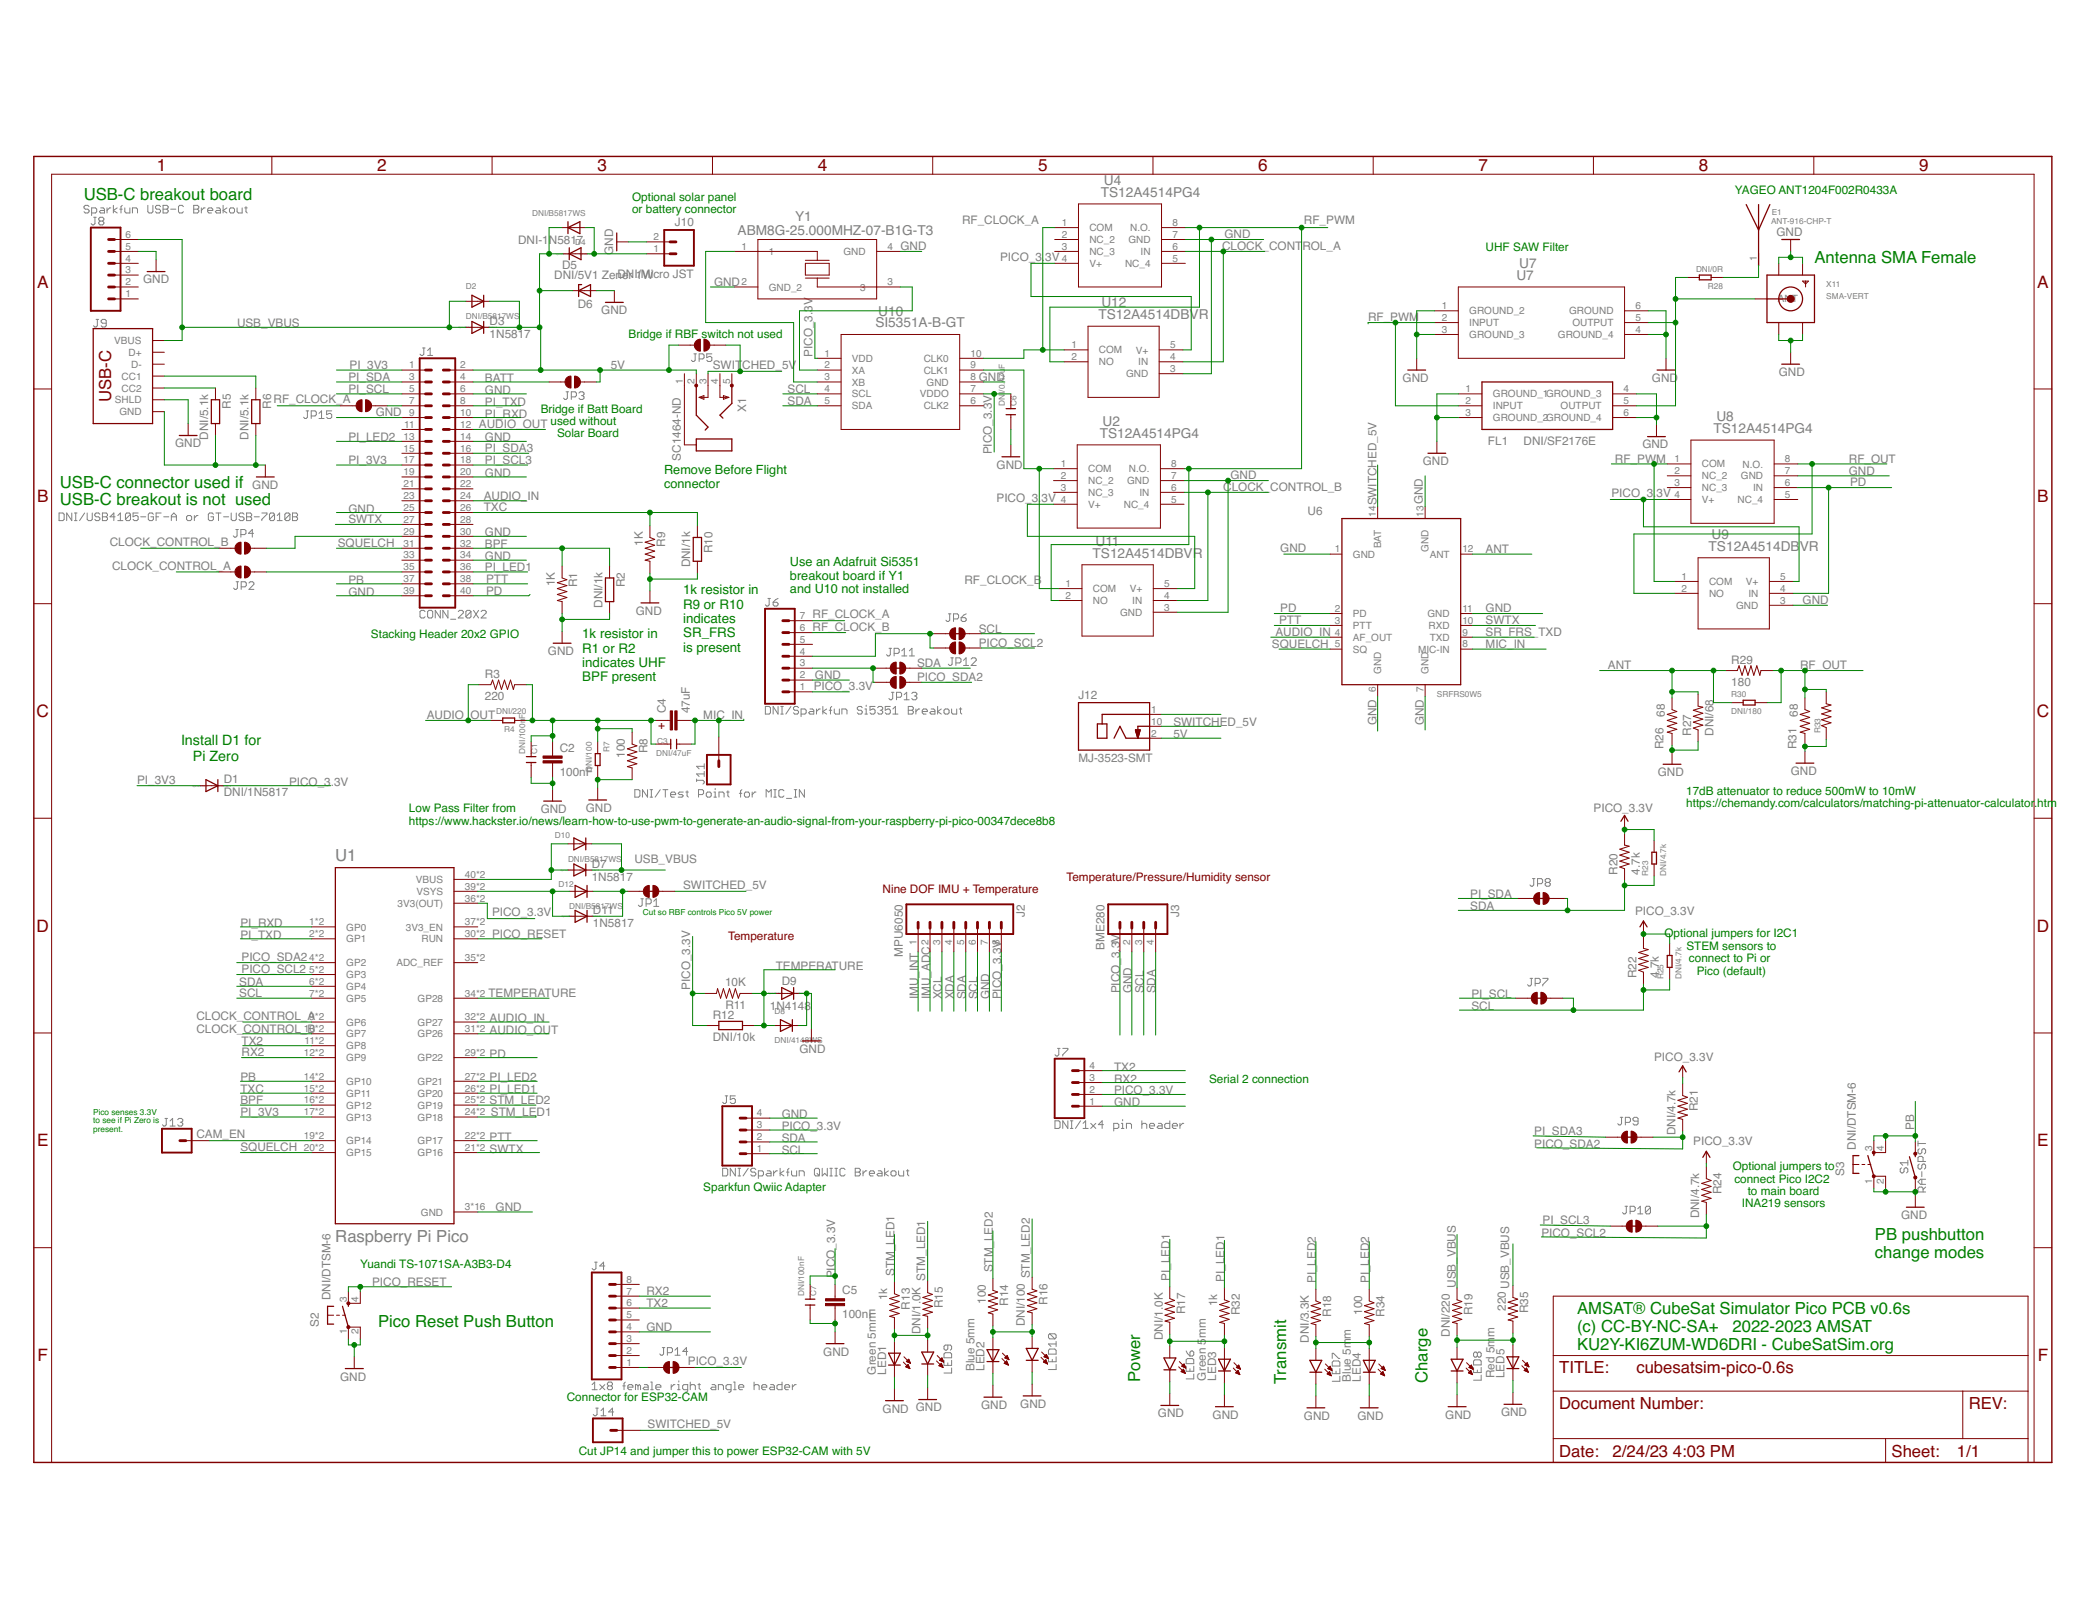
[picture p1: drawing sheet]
<svg xmlns="http://www.w3.org/2000/svg" width="279mm" height="216mm" viewBox="0 0 279 216" stroke-linecap="round" stroke-linejoin="round" font-family="sans-serif">
<defs><g id="words">
<g font-size="2.3" fill="#800000">
<text x="20.9" y="22.8">1</text>
<text x="50.3" y="22.8">2</text>
<text x="79.7" y="22.8">3</text>
<text x="109" y="22.8">4</text>
<text x="138.4" y="22.8">5</text>
<text x="167.7" y="22.8">6</text>
<text x="197.1" y="22.8">7</text>
<text x="226.5" y="22.8">8</text>
<text x="255.8" y="22.8">9</text>
<text x="4.9" y="38.3">A</text>
<text x="271.6" y="38.3">A</text>
<text x="4.9" y="66.9">B</text>
<text x="271.6" y="66.9">B</text>
<text x="4.9" y="95.6">C</text>
<text x="271.5" y="95.6">C</text>
<text x="4.9" y="124.2">D</text>
<text x="271.5" y="124.2">D</text>
<text x="4.9" y="152.8">E</text>
<text x="271.6" y="152.8">E</text>
<text x="5" y="181.4">F</text>
<text x="271.6" y="181.4">F</text>
</g>
<g font-size="2.2" fill="#008000">
<text x="11.2" y="26.7">USB-C breakout board</text>
<text x="241.9" y="35.1">Antenna SMA Female</text>
<text x="8" y="65">USB-C connector used if</text>
<text x="8" y="67.4">USB-C breakout is not used</text>
<text x="249.9" y="165.3">PB pushbutton</text>
<text x="249.9" y="167.7">change modes</text>
<text x="50.4" y="176.9">Pico Reset Push Button</text>
<text x="210.2" y="175.1">AMSAT® CubeSat Simulator Pico PCB v0.6s</text>
<text x="210.2" y="177.5">(c) CC-BY-NC-SA+</text>
<text x="210.2" y="179.9">KU2Y-KI6ZUM-WD6DRI - CubeSatSim.org</text>
<text x="230.9" y="177.5">2022-2023 AMSAT</text>
<text x="152" y="184.1" transform="rotate(-90 152 184.1)">Power</text>
<text x="171.4" y="184.5" transform="rotate(-90 171.4 184.5)">Transmit</text>
<text x="190.3" y="184.3" transform="rotate(-90 190.3 184.3)">Charge</text>
</g>
<g font-size="2.2" fill="#800000">
<text x="14.8" y="53.6" transform="rotate(-90 14.8 53.6)">USB-C</text>
<text x="207.8" y="183">TITLE:</text>
<text x="218.1" y="183">cubesatsim-pico-0.6s</text>
<text x="207.8" y="187.8">Document Number:</text>
<text x="262.4" y="187.8">REV:</text>
<text x="207.8" y="194.1">Date:</text>
<text x="215" y="194.1">2/24/23</text>
<text x="223" y="194.1">4:03 PM</text>
<text x="252.2" y="194.1">Sheet:</text>
<text x="260.9" y="194.1">1/1</text>
</g>
<g font-size="2.2" fill="#808080">
<text x="44.7" y="114.8">U1</text>
<text x="44.7" y="165.5">Raspberry Pi Pico</text>
</g>
<g font-size="1.9" fill="#008000">
<text x="24.1" y="99.4">Install D1 for</text>
<text x="25.7" y="101.4">Pi Zero</text>
</g>
<g font-size="1.8" fill="#808080">
<text x="106" y="29.4">Y1</text>
<text x="146.7" y="26.2">TS12A4514PG4</text>
<text x="147.1" y="24.7">U4</text>
<text x="98.3" y="31.3">ABM8G-25.000MHZ-07-B1G-T3</text>
<text x="202.5" y="35.7">U7</text>
<text x="146.8" y="41">U12</text>
<text x="202.1" y="37.3">U7</text>
<text x="116.7" y="43.6">SI5351A-B-GT</text>
<text x="117.1" y="42.1">U10</text>
<text x="146.4" y="42.5">TS12A4514DBVR</text>
<text x="146.6" y="58.4">TS12A4514PG4</text>
<text x="147" y="56.8">U2</text>
<text x="228.4" y="57.7">TS12A4514PG4</text>
<text x="228.8" y="56.1">U8</text>
<text x="228.2" y="71.8">U9</text>
<text x="145.6" y="74.3">TS12A4514DBVR</text>
<text x="146" y="72.8">U11</text>
<text x="227.8" y="73.4">TS12A4514DB</text>
<text x="239.9" y="73.4">VR</text>
</g>
<g font-size="1.8" fill="#008000">
<text x="91.1" y="79.2">1k resistor in</text>
<text x="91.1" y="81.1">R9 or R10</text>
<text x="91.1" y="83">indicates</text>
<text x="77.6" y="85.1">1k resistor in</text>
<text x="77.6" y="88.9">indicates UHF</text>
<text x="91.1" y="84.9">SR_FRS</text>
<text x="91.1" y="86.8">is present</text>
<text x="77.6" y="90.8">BPF present</text>
</g>
<g font-size="1.7" fill="#008000">
<text x="88.5" y="63.2">Remove Before Flight</text>
<text x="88.5" y="65">connector</text>
<text x="105.3" y="75.5">Use an Adafruit Si5351</text>
<text x="105.3" y="77.3">breakout board if Y1</text>
<text x="105.3" y="79.1">and U10 not installed</text>
</g>
<g font-size="1.6" fill="#008000">
<text x="84.3" y="26.8">Optional solar panel</text>
<text x="84.3" y="28.4">or battery connector</text>
<text x="231.3" y="25.9">YAGEO ANT1204F002R0433A</text>
<text x="198" y="33.5">UHF SAW Filter</text>
<text x="83.8" y="45.1">Bridge if RBF switch not used</text>
<text x="72.1" y="55">Bridge if Batt Board</text>
<text x="73.4" y="56.6">used without</text>
<text x="74.3" y="58.3">Solar Board</text>
<text x="49.4" y="85.1">Stacking Header 20x2 GPIO</text>
<text x="224.8" y="105.9">17dB attenuator to reduce 500mW to 10mW</text>
<text x="224.8" y="107.6">https://chemandy.com/calculators/matching-pi-attenuator-calculator.</text>
<text x="271.6" y="107.6">htm</text>
<text x="54.5" y="108.3">Low Pass Filter from</text>
<text x="54.5" y="109.9">https://www.hackster.io/news/learn-how-to-use-pwm-to-generate-an-audio-signal-from-your-raspberry-pi-pico-00347dece8b8</text>
<text x="221.9" y="124.9">Optional jumpers for I2C1</text>
<text x="224.8" y="126.6">STEM sensors to</text>
<text x="225.1" y="128.2">connect to Pi or</text>
<text x="226.2" y="129.9">Pico (default)</text>
<text x="161.2" y="144.3">Serial 2 connection</text>
<text x="231" y="155.9">Optional jumpers to</text>
<text x="93.8" y="158.7">Sparkfun Qwiic Adapter</text>
<text x="231.2" y="157.6">connect Pico I2C2</text>
<text x="232.2" y="160.9">INA219 sensors</text>
<text x="233" y="159.3">to main board</text>
<text x="48" y="169">Yuandi TS-1071SA-A3B3-D4</text>
<text x="75.6" y="186.7">Connector for ESP32-CAM</text>
<text x="77.1" y="194">Cut JP14 and jumper this to power ESP32-CAM with 5V</text>
</g>
<g font-size="1.6" fill="#808080">
<text x="128.3" y="29.9">RF_CLOCK_A</text>
<text x="173.8" y="29.9">RF_PWM</text>
<text x="69.1" y="32.5">DNI-1N5817</text>
<text x="74.9" y="35.9">D5</text>
<text x="81.7" y="34" transform="rotate(-90 81.7 34)">GND</text>
<text x="90" y="30.2">J10</text>
<text x="120" y="33.3">GND</text>
<text x="133.3" y="34.8">PICO_3.</text>
<text x="139.3" y="34.8">3V</text>
<text x="162.9" y="33.3">CLOCK_CONT</text>
<text x="163.2" y="31.8">GND</text>
<text x="173.6" y="33.3">ROL_A</text>
<text x="236.8" y="31.4">GND</text>
<text x="19.1" y="37.8">GND</text>
<text x="73.9" y="37.2">DNI/5V1 ZenDeNI1/Mi</text>
<text x="77" y="41">D6</text>
<text x="80.2" y="41.9">GND</text>
<text x="83.8" y="37.2">r</text>
<text x="85.6" y="37.2">Wcro JST</text>
<text x="95.2" y="38.1">GND</text>
<text x="31.6" y="43.6">USB_VBUS</text>
<text x="65.3" y="45.1">1N5817</text>
<text x="65.3" y="43.3">D3</text>
<text x="108.3" y="47.6" transform="rotate(-90 108.3 47.6)">PICO_3.3V</text>
<text x="182.4" y="42.8">RF_PWM</text>
<text x="36.5" y="53.8">RF_CLOCK_A</text>
<text x="46.4" y="50.8">PI_SDA</text>
<text x="46.4" y="52.3">PI_SCL</text>
<text x="46.6" y="49.2">PI_3V3</text>
<text x="64.6" y="52.5">GND</text>
<text x="64.6" y="50.9">BATT</text>
<text x="81.4" y="49.2">5V</text>
<text x="95" y="49.2">SWIT</text>
<text x="98.9" y="49.2">CHED_5V</text>
<text x="105" y="52.3">SCL</text>
<text x="105" y="53.9">SDA</text>
<text x="130.5" y="50.8">GND</text>
<text x="187" y="50.9">GND</text>
<text x="220.2" y="50.9">GND</text>
<text x="237.1" y="50.1">GND</text>
<text x="23.3" y="59.6">GND</text>
<text x="27.8" y="58.6" transform="rotate(-90 27.8 58.6)">DNI/5.1k</text>
<text x="30.8" y="54.5" transform="rotate(-90 30.8 54.5)">R5</text>
<text x="33.1" y="58.6" transform="rotate(-90 33.1 58.6)">DNI/5.1k</text>
<text x="36.1" y="54.5" transform="rotate(-90 36.1 54.5)">R6</text>
<text x="46.4" y="58.8">PI_LED2</text>
<text x="50.1" y="55.5">GND</text>
<text x="63.8" y="57.1">AUDIO_OUT</text>
<text x="64.6" y="58.8">GND</text>
<text x="64.6" y="55.7">PI_RXD</text>
<text x="64.6" y="54.1">PI_TXD</text>
<text x="99.4" y="54.9" transform="rotate(-90 99.4 54.9)">X1</text>
<text x="198.3" y="59.4">FL1</text>
<text x="203.1" y="59.4">DNI/SF2176E</text>
<text x="218.9" y="59.8">GND</text>
<text x="33.6" y="65.2">GND</text>
<text x="46.4" y="61.8">PI_3V3</text>
<text x="64.6" y="63.6">GND</text>
<text x="64.6" y="60.2">PI_SDA3</text>
<text x="64.6" y="61.8">PI_SCL3</text>
<text x="90.7" y="61.4" transform="rotate(-90 90.7 61.4)">SC1464-ND</text>
<text x="132.2" y="60.6" transform="rotate(-90 132.2 60.6)">PICO_3.3V</text>
<text x="132.8" y="62.5">GND</text>
<text x="163.1" y="65.5">CLOCK_CONTROL_B</text>
<text x="164" y="63.9">GND</text>
<text x="189.7" y="62">GND</text>
<text x="215.3" y="61.7">RF_PWM</text>
<text x="246.5" y="63.3">GND</text>
<text x="246.5" y="61.7">RF_OUT</text>
<text x="246.6" y="64.8">PD</text>
<text x="46.4" y="68.3">GND</text>
<text x="46.4" y="69.7">SWTX</text>
<text x="64.5" y="68.2">TXC</text>
<text x="64.5" y="66.6">AUDIO_IN</text>
<text x="64.6" y="71.5">GND</text>
<text x="132.8" y="66.9">PICO_3.</text>
<text x="138.8" y="66.9">3V</text>
<text x="174.3" y="68.6">U6</text>
<text x="183.5" y="67.4" transform="rotate(-90 183.5 67.4)">SWITCHED_5V</text>
<text x="189.6" y="67.2" transform="rotate(-90 189.6 67.2)">GND</text>
<text x="214.8" y="66.3">PICO_3.</text>
<text x="220.8" y="66.3">3V</text>
<text x="14.6" y="72.7">CLOCK_CONTROL_B</text>
<text x="15" y="75.9">CLOCK_CONTROL_A</text>
<text x="45" y="72.9">SQUELCH</text>
<text x="46.4" y="77.8">PB</text>
<text x="64.6" y="74.6">GND</text>
<text x="64.6" y="76.1">PI_LED1</text>
<text x="64.6" y="73.1">BPF</text>
<text x="64.8" y="77.7">PTT</text>
<text x="85.7" y="72.8" transform="rotate(-90 85.7 72.8)">1K</text>
<text x="88.7" y="72.9" transform="rotate(-90 88.7 72.9)">R9</text>
<text x="92" y="75.6" transform="rotate(-90 92 75.6)">DNI/1k</text>
<text x="95" y="73.7" transform="rotate(-90 95 73.7)">R10</text>
<text x="128.6" y="77.8">RF_CLOCK_B</text>
<text x="170.7" y="73.5">GND</text>
<text x="198" y="73.7">ANT</text>
<text x="46.4" y="79.4">GND</text>
<text x="64.8" y="79.2">PD</text>
<text x="74" y="78.1" transform="rotate(-90 74 78.1)">1K</text>
<text x="77" y="78.2" transform="rotate(-90 77 78.2)">R1</text>
<text x="80.3" y="81" transform="rotate(-90 80.3 81)">DNI/1k</text>
<text x="83.3" y="78.2" transform="rotate(-90 83.3 78.2)">R2</text>
<text x="84.7" y="81.9">GND</text>
<text x="108.3" y="82.4">RF_CLOCK_A</text>
<text x="170.5" y="83.2">PTT</text>
<text x="170.7" y="81.6">PD</text>
<text x="198" y="81.6">GND</text>
<text x="198" y="83.2">SWTX</text>
<text x="240.3" y="80.5">GND</text>
<text x="73" y="87.3">GND R1 or R2</text>
<text x="108.3" y="84.1">RF_CLOCK_B</text>
<text x="122.2" y="88.9">SDA</text>
<text x="130.5" y="84.3">SCL</text>
<text x="130.5" y="86.2">PICO_SCL2</text>
<text x="169.6" y="86.4">SQUELCH</text>
<text x="170" y="84.8">AUDIO_IN</text>
<text x="198" y="86.4">MIC_IN</text>
<text x="198" y="84.8">SR_FRS_TXD</text>
<text x="214.3" y="89.2">ANT</text>
<text x="230.8" y="88.4">R29</text>
<text x="240" y="89.2">RF_OUT</text>
<text x="56.9" y="95.8">AUDIO_</text>
<text x="62.7" y="95.8">OUT</text>
<text x="64.6" y="93.3">220</text>
<text x="64.6" y="90.3">R3</text>
<text x="88.8" y="95.1" transform="rotate(-90 88.8 95.1)">C4</text>
<text x="91.9" y="95.1" transform="rotate(-90 91.9 95.1)">47uF</text>
<text x="93.8" y="95.8">MIC_IN</text>
<text x="108.5" y="91.9">PICO_3.3V</text>
<text x="108.6" y="90.5">GND</text>
<text x="122.2" y="90.8">PICO_SDA2</text>
<text x="143.8" y="93.2">J12</text>
<text x="221.9" y="95.5" transform="rotate(-90 221.9 95.5)">68</text>
<text x="230.8" y="91.4">180</text>
<text x="239.6" y="95.5" transform="rotate(-90 239.6 95.5)">68</text>
<text x="74.6" y="100.2">C2</text>
<text x="83.3" y="101" transform="rotate(-90 83.3 101)">100</text>
<text x="86.3" y="100.4" transform="rotate(-90 86.3 100.4)">R8</text>
<text x="143.8" y="101.6">MJ-3523-SMT</text>
<text x="156.4" y="96.8">SWITCHED_5V</text>
<text x="156.4" y="98.4">5V</text>
<text x="183.5" y="96.6" transform="rotate(-90 183.5 96.6)">GND</text>
<text x="189.8" y="96.6" transform="rotate(-90 189.8 96.6)">GND</text>
<text x="221.7" y="99.8" transform="rotate(-90 221.7 99.8)">R26</text>
<text x="225.4" y="98.1" transform="rotate(-90 225.4 98.1)">R27</text>
<text x="228.4" y="98.1" transform="rotate(-90 228.4 98.1)">DNI/68</text>
<text x="239.5" y="99.8" transform="rotate(-90 239.5 99.8)">R31</text>
<text x="18.3" y="104.6">PI_3V3</text>
<text x="29.8" y="106.1">DNI/1N5817</text>
<text x="29.8" y="104.4">D1</text>
<text x="38.5" y="104.7">PICO_3.3V</text>
<text x="74.6" y="103.4">100nF</text>
<text x="221" y="103.4">GND</text>
<text x="238.7" y="103.3">GND</text>
<text x="72.1" y="108.3">GND</text>
<text x="78.1" y="108.2">GND</text>
<text x="212.4" y="108.2">PICO_3.3V</text>
<text x="78.9" y="117.4">1N5817</text>
<text x="78.9" y="115.6">D7</text>
<text x="84.6" y="115">USB_VBUS</text>
<text x="91.1" y="118.5">SWITCHED_5V</text>
<text x="196" y="119.7">PI_SDA</text>
<text x="215.6" y="116.6" transform="rotate(-90 215.6 116.6)">R20</text>
<text x="218.6" y="116.6" transform="rotate(-90 218.6 116.6)">4.7k</text>
<text x="32" y="123.5">PI_RXD</text>
<text x="32" y="125.1">PI_TXD</text>
<text x="65.6" y="122.1">PICO_3.3V</text>
<text x="65.6" y="125">PICO_RESET</text>
<text x="79" y="123.6">1N5817</text>
<text x="79" y="121.8">D11</text>
<text x="136.6" y="122.2" transform="rotate(-90 136.6 122.2)">J2</text>
<text x="157.2" y="122.2" transform="rotate(-90 157.2 122.2)">J3</text>
<text x="196" y="121.3">SDA</text>
<text x="218" y="121.9">PICO_3.3V</text>
<text x="31.9" y="131.5">SDA</text>
<text x="32.2" y="128.1">PICO_SDA2</text>
<text x="32.2" y="129.7">PICO_SCL2</text>
<text x="92" y="131.9" transform="rotate(-90 92 131.9)">PICO_3.3V</text>
<text x="96.7" y="131.4">10K</text>
<text x="103.4" y="129.2">TEMPERATURE</text>
<text x="104.2" y="131.3">D9</text>
<text x="120.3" y="127.5" transform="rotate(-90 120.3 127.5)">MPU6050</text>
<text x="147.2" y="126.5" transform="rotate(-90 147.2 126.5)">BME280</text>
<text x="218.1" y="130.3" transform="rotate(-90 218.1 130.3)">R22</text>
<text x="221.1" y="130.3" transform="rotate(-90 221.1 130.3)">4.7k</text>
<text x="26.2" y="135.9">CLOCK_CONTROL_A</text>
<text x="26.2" y="137.6">CLOCK_CONTROL_B</text>
<text x="31.9" y="132.9">SCL</text>
<text x="65.1" y="132.9">TEMPERATURE</text>
<text x="65.3" y="137.8">AUDIO_OUT</text>
<text x="65.3" y="136.2">AUDIO_IN</text>
<text x="95" y="135.7">R12</text>
<text x="96.7" y="134.4">R11</text>
<text x="102.6" y="134.6">1N4148</text>
<text x="122.4" y="133.2" transform="rotate(-90 122.4 133.2)">IMU_INT</text>
<text x="124" y="133.2" transform="rotate(-90 124 133.2)">IMU_ADC</text>
<text x="125.6" y="133.2" transform="rotate(-90 125.6 133.2)">XCL</text>
<text x="127.1" y="133.2" transform="rotate(-90 127.1 133.2)">XDA</text>
<text x="128.7" y="133.2" transform="rotate(-90 128.7 133.2)">SDA</text>
<text x="130.3" y="133.2" transform="rotate(-90 130.3 133.2)">SCL</text>
<text x="131.9" y="133.2" transform="rotate(-90 131.9 133.2)">GND</text>
<text x="133.5" y="133.2" transform="rotate(-90 133.5 133.2)">PICO_3.3V</text>
<text x="149.3" y="132.4" transform="rotate(-90 149.3 132.4)">PICO_3.3V</text>
<text x="150.9" y="132.4" transform="rotate(-90 150.9 132.4)">GND</text>
<text x="152.5" y="132.4" transform="rotate(-90 152.5 132.4)">SCL</text>
<text x="154" y="132.4" transform="rotate(-90 154 132.4)">SDA</text>
<text x="196.1" y="134.6">SCL</text>
<text x="196.1" y="133">PI_SCL</text>
<text x="32.2" y="139.2">TX2</text>
<text x="32.2" y="140.8">RX2</text>
<text x="65.3" y="140.9">PD</text>
<text x="95" y="138.7">DNI/10k</text>
<text x="106.6" y="140.3">GND</text>
<text x="148.5" y="142.7">TX2</text>
<text x="220.5" y="141.4">PICO_3.3V</text>
<text x="32" y="145.7">TXC</text>
<text x="32" y="144.1">PB</text>
<text x="32" y="147.1">BPF</text>
<text x="32" y="148.7">PI_3V3</text>
<text x="65.3" y="147.1">STM_LED2</text>
<text x="65.3" y="145.7">PI_LED1</text>
<text x="65.3" y="144.1">PI_LED2</text>
<text x="65.4" y="148.7">STM_LED1</text>
<text x="104.2" y="149">GND</text>
<text x="148.5" y="147.4">GND</text>
<text x="148.5" y="145.8">PICO_3.3V</text>
<text x="148.5" y="144.3">RX2</text>
<text x="226.3" y="148.1" transform="rotate(-90 226.3 148.1)">R21</text>
<text x="26.2" y="151.7">CAM_EN</text>
<text x="32" y="153.4">SQUELCH</text>
<text x="65.3" y="152">PTT</text>
<text x="65.3" y="153.6">SWTX</text>
<text x="104.2" y="153.8">SCL</text>
<text x="104.2" y="152.2">SDA</text>
<text x="104.2" y="150.6">PICO_3.3V</text>
<text x="204.5" y="153">PICO_SDA2</text>
<text x="204.5" y="151.2">PI_SDA3</text>
<text x="223.3" y="151.3" transform="rotate(-90 223.3 151.3)">DNI/4.7k</text>
<text x="225.7" y="152.6">PICO_3.3V</text>
<text x="247.4" y="153.2" transform="rotate(-90 247.4 153.2)">DNI/DTSM-6</text>
<text x="255.2" y="150.6" transform="rotate(-90 255.2 150.6)">PB</text>
<text x="66.1" y="161.4">GND</text>
<text x="229.5" y="159.2" transform="rotate(-90 229.5 159.2)">R24</text>
<text x="245.8" y="156.8" transform="rotate(-90 245.8 156.8)">S3</text>
<text x="205.5" y="164.8">PICO_SCL2</text>
<text x="205.6" y="163.1">PI_SCL3</text>
<text x="226.5" y="162.4" transform="rotate(-90 226.5 162.4)">DNI/4.7k</text>
<text x="253.4" y="162.5">GND</text>
<text x="44.1" y="173.3" transform="rotate(-90 44.1 173.3)">DNI/DTSM-6</text>
<text x="49.6" y="171.3">PICO_RESET</text>
<text x="86.2" y="172.6">RX2</text>
<text x="111.3" y="170.4" transform="rotate(-90 111.3 170.4)">PICO_3.3V</text>
<text x="112.3" y="172.5">C5</text>
<text x="118.3" y="173.3" transform="rotate(-90 118.3 173.3)">1k</text>
<text x="119.2" y="170.1" transform="rotate(-90 119.2 170.1)">STM_LED1</text>
<text x="123.3" y="170.7" transform="rotate(-90 123.3 170.7)">STM_LED1</text>
<text x="131.4" y="173.8" transform="rotate(-90 131.4 173.8)">100</text>
<text x="132.4" y="169.6" transform="rotate(-90 132.4 169.6)">STM_LED2</text>
<text x="137.3" y="170.4" transform="rotate(-90 137.3 170.4)">STM_LED2</text>
<text x="139.6" y="173.9" transform="rotate(-90 139.6 173.9)">R16</text>
<text x="155.9" y="170.7" transform="rotate(-90 155.9 170.7)">PI_LED1</text>
<text x="163.2" y="170.9" transform="rotate(-90 163.2 170.9)">PI_LED1</text>
<text x="175.4" y="171" transform="rotate(-90 175.4 171)">PI_LED2</text>
<text x="182.5" y="171" transform="rotate(-90 182.5 171)">PI_LED2</text>
<text x="194.1" y="171.6" transform="rotate(-90 194.1 171.6)">USB_VBUS</text>
<text x="201.2" y="171.8" transform="rotate(-90 201.2 171.8)">USB_VBUS</text>
<text x="42.5" y="176.9" transform="rotate(-90 42.5 176.9)">S2</text>
<text x="86.2" y="177.3">GND</text>
<text x="86.2" y="174.2">TX2</text>
<text x="112.3" y="175.7">100nF</text>
<text x="121.3" y="174.5" transform="rotate(-90 121.3 174.5)">R13</text>
<text x="122.7" y="177.8" transform="rotate(-90 122.7 177.8)">DNI/1.0K</text>
<text x="125.7" y="174.4" transform="rotate(-90 125.7 174.4)">R15</text>
<text x="134.4" y="174" transform="rotate(-90 134.4 174)">R14</text>
<text x="136.6" y="176.7" transform="rotate(-90 136.6 176.7)">DNI/100</text>
<text x="155" y="178.6" transform="rotate(-90 155 178.6)">DNI/1.0K</text>
<text x="158" y="175.2" transform="rotate(-90 158 175.2)">R17</text>
<text x="160.8" y="178.3" transform="rotate(-90 160.8 178.3)">mm</text>
<text x="162.3" y="174.1" transform="rotate(-90 162.3 174.1)">1k</text>
<text x="165.3" y="175.3" transform="rotate(-90 165.3 175.3)">R32</text>
<text x="174.4" y="178.9" transform="rotate(-90 174.4 178.9)">DNI/3.3K</text>
<text x="177.4" y="175.5" transform="rotate(-90 177.4 175.5)">R18</text>
<text x="181.6" y="175.2" transform="rotate(-90 181.6 175.2)">100</text>
<text x="184.6" y="175.5" transform="rotate(-90 184.6 175.5)">R34</text>
<text x="193.3" y="178.2" transform="rotate(-90 193.3 178.2)">DNI/220</text>
<text x="196.3" y="175.3" transform="rotate(-90 196.3 175.3)">R19</text>
<text x="199.2" y="178.2" transform="rotate(-90 199.2 178.2)">m</text>
<text x="200.7" y="174.7" transform="rotate(-90 200.7 174.7)">220</text>
<text x="203.7" y="175" transform="rotate(-90 203.7 175)">R35</text>
<text x="45.3" y="184">GND</text>
<text x="91.7" y="181.9">PICO_3.3V</text>
<text x="109.7" y="180.7">GND</text>
<text x="116.8" y="183.2" transform="rotate(-90 116.8 183.2)">Green 5mm</text>
<text x="118.1" y="183.2" transform="rotate(-90 118.1 183.2)">LED1</text>
<text x="129.9" y="182.7" transform="rotate(-90 129.9 182.7)">Blue 5mm</text>
<text x="131.3" y="182.7" transform="rotate(-90 131.3 182.7)">LED2</text>
<text x="160.8" y="184" transform="rotate(-90 160.8 184)">Green 5</text>
<text x="162.1" y="184" transform="rotate(-90 162.1 184)">LED3</text>
<text x="180.1" y="184.1" transform="rotate(-90 180.1 184.1)">Blue 5mm</text>
<text x="181.4" y="184.1" transform="rotate(-90 181.4 184.1)">LED4</text>
<text x="199.2" y="183.7" transform="rotate(-90 199.2 183.7)">Red 5m</text>
<text x="200.6" y="183.7" transform="rotate(-90 200.6 183.7)">LED5</text>
<text x="86.3" y="190.3">SWITCHED_5V</text>
<text x="117.6" y="188.3">GND GND</text>
<text x="130.8" y="187.8">GND</text>
<text x="136" y="187.6">GND</text>
<text x="154.4" y="188.9">GND</text>
<text x="161.6" y="189">GND</text>
<text x="173.8" y="189.2">GND</text>
<text x="180.9" y="189.2">GND</text>
<text x="192.7" y="189">GND</text>
<text x="200.1" y="188.7">GND</text>
</g>
<g font-size="1.6" fill="#800000">
<text x="87.7" y="97.1">+</text>
<text x="117.6" y="119">Nine DOF IMU + Temperature</text>
<text x="142.2" y="117.4">Temperature/Pressure/Humidity sensor</text>
<text x="97.1" y="125.3">Temperature</text>
</g>
<g font-size="1.3" fill="#808080">
<text x="16.7" y="34.9">4</text>
<text x="16.7" y="33.3">5</text>
<text x="16.7" y="31.7">6</text>
<text x="87.1" y="33.6">1</text>
<text x="87.1" y="32">2</text>
<text x="98.8" y="33.3">1</text>
<text x="102.5" y="34">1</text>
<text x="112.4" y="34">GND</text>
<text x="118.3" y="33.3">4</text>
<text x="141.6" y="30.1">1</text>
<text x="141.6" y="31.7">2</text>
<text x="141.6" y="33.3">3</text>
<text x="141.6" y="34.9">4</text>
<text x="145.2" y="30.8">COM</text>
<text x="145.2" y="32.4">NC_2</text>
<text x="145.2" y="34">NC_3</text>
<text x="145.2" y="35.6">V+</text>
<text x="150" y="35.6">NC_4</text>
<text x="150.4" y="32.4">GND</text>
<text x="150.6" y="30.8">N.O.</text>
<text x="152" y="34">IN</text>
<text x="156.3" y="34.9">5</text>
<text x="156.3" y="33.3">6</text>
<text x="156.3" y="31.7">7</text>
<text x="156.3" y="30.1">8</text>
<text x="234.2" y="34.8" transform="rotate(-90 234.2 34.8)">1</text>
<text x="16.7" y="39.6">1</text>
<text x="16.7" y="38">2</text>
<text x="16.7" y="36.4">3</text>
<text x="98.8" y="38">2</text>
<text x="102.5" y="38.7">GND_2</text>
<text x="114.7" y="38.7">3</text>
<text x="118.3" y="38">3</text>
<text x="192.2" y="41.2">1</text>
<text x="195.8" y="41.9">GROUND_2</text>
<text x="209.2" y="41.9">GROUND</text>
<text x="218" y="41.2">6</text>
<text x="237" y="40.3">ANT</text>
<text x="15.2" y="45.8">VBUS</text>
<text x="17.1" y="47.4">D+</text>
<text x="109.9" y="47.5">1</text>
<text x="129.4" y="47.5">10</text>
<text x="142.8" y="46.4">1</text>
<text x="142.8" y="48">2</text>
<text x="146.5" y="47.1">COM</text>
<text x="151.4" y="47.1">V+</text>
<text x="156" y="48">4</text>
<text x="156" y="46.4">5</text>
<text x="192.2" y="42.8">2</text>
<text x="192.2" y="44.4">3</text>
<text x="195.8" y="43.5">INPUT</text>
<text x="195.8" y="45.1">GROUND_3</text>
<text x="207.7" y="45.1">GROUND_4</text>
<text x="209.6" y="43.5">OUTPUT</text>
<text x="218" y="44.4">4</text>
<text x="218" y="42.8">5</text>
<text x="15.3" y="53.8">SHLD</text>
<text x="16.2" y="50.6">CC1</text>
<text x="16.2" y="52.2">CC2</text>
<text x="17.5" y="49">D-</text>
<text x="54.5" y="49.1">1</text>
<text x="54.5" y="50.7">3</text>
<text x="54.5" y="52.3">5</text>
<text x="54.5" y="53.9">7</text>
<text x="61.3" y="53.9">8</text>
<text x="61.3" y="52.3">6</text>
<text x="61.3" y="50.7">4</text>
<text x="61.3" y="49.1">2</text>
<text x="91" y="51.2" transform="rotate(-90 91 51.2)">1</text>
<text x="92.6" y="51.2" transform="rotate(-90 92.6 51.2)">2</text>
<text x="94.2" y="51.2" transform="rotate(-90 94.2 51.2)">3</text>
<text x="95.7" y="51.2" transform="rotate(-90 95.7 51.2)">4</text>
<text x="97.3" y="51.2" transform="rotate(-90 97.3 51.2)">5</text>
<text x="109.9" y="49.1">2</text>
<text x="109.9" y="50.7">3</text>
<text x="109.9" y="52.3">4</text>
<text x="109.9" y="53.9">5</text>
<text x="113.6" y="48.2">VDD</text>
<text x="113.6" y="49.8">XA</text>
<text x="113.6" y="51.4">XB</text>
<text x="113.6" y="53">SCL</text>
<text x="122.6" y="53">VDDO</text>
<text x="123.1" y="49.8">CLK1</text>
<text x="123.1" y="48.2">CLK0</text>
<text x="123.5" y="51.4">GND</text>
<text x="129.4" y="53.9">6</text>
<text x="129.4" y="52.3">7</text>
<text x="129.4" y="50.7">8</text>
<text x="129.4" y="49.1">9</text>
<text x="146.5" y="48.7">NO</text>
<text x="150.1" y="50.3">GND</text>
<text x="151.7" y="48.7">IN</text>
<text x="156" y="49.6">3</text>
<text x="195.4" y="52.3">1</text>
<text x="195.4" y="53.9">2</text>
<text x="199" y="53">GROUND_1GROUND_3</text>
<text x="216.4" y="52.3">4</text>
<text x="216.4" y="53.9">5</text>
<text x="15.9" y="55.3">GND</text>
<text x="53.8" y="58.6">13</text>
<text x="53.9" y="57">11</text>
<text x="54.5" y="55.4">9</text>
<text x="61.3" y="58.6">14</text>
<text x="61.3" y="57">12</text>
<text x="61.3" y="55.4">10</text>
<text x="113.6" y="54.5">SDA</text>
<text x="123.1" y="54.6">CLK2</text>
<text x="195.4" y="55.4">3</text>
<text x="199" y="54.5">INPUT</text>
<text x="199" y="56.1">GROUND_2GROUND_4</text>
<text x="208" y="54.6">OUTPUT</text>
<text x="216.4" y="55.4">6</text>
<text x="53.8" y="60.2">15</text>
<text x="53.8" y="61.8">17</text>
<text x="53.8" y="63.3">19</text>
<text x="53.8" y="64.9">21</text>
<text x="61.3" y="64.9">22</text>
<text x="61.3" y="63.3">20</text>
<text x="61.3" y="61.8">18</text>
<text x="61.3" y="60.2">16</text>
<text x="141.4" y="62.2">1</text>
<text x="141.4" y="63.8">2</text>
<text x="141.4" y="65.4">3</text>
<text x="145.1" y="62.9">COM</text>
<text x="145.1" y="64.5">NC_2</text>
<text x="150.3" y="64.5">GND</text>
<text x="150.5" y="62.9">N.O.</text>
<text x="156.1" y="65.4">6</text>
<text x="156.1" y="63.8">7</text>
<text x="156.1" y="62.2">8</text>
<text x="223.2" y="61.6">1</text>
<text x="223.2" y="63.2">2</text>
<text x="223.2" y="64.8">3</text>
<text x="226.9" y="62.3">COM</text>
<text x="226.9" y="63.9">NC_2</text>
<text x="226.9" y="65.5">NC_3</text>
<text x="232.1" y="63.9">GND</text>
<text x="232.3" y="62.3">N.O.</text>
<text x="233.7" y="65.5">IN</text>
<text x="237.9" y="64.8">6</text>
<text x="237.9" y="63.2">7</text>
<text x="237.9" y="61.6">8</text>
<text x="53.8" y="66.5">23</text>
<text x="53.8" y="68.1">25</text>
<text x="53.8" y="69.7">27</text>
<text x="53.8" y="71.3">29</text>
<text x="61.3" y="68.1">26</text>
<text x="61.3" y="66.5">24</text>
<text x="61.3" y="69.7">28</text>
<text x="61.3" y="71.3">30</text>
<text x="141.4" y="67">4</text>
<text x="145.1" y="66.1">NC_3</text>
<text x="145.1" y="67.7">V+</text>
<text x="149.8" y="67.7">NC_4</text>
<text x="151.9" y="66.1">IN</text>
<text x="156.1" y="67">5</text>
<text x="183.4" y="68.9" transform="rotate(-90 183.4 68.9)">14</text>
<text x="189.7" y="68.9" transform="rotate(-90 189.7 68.9)">13</text>
<text x="223.2" y="66.4">4</text>
<text x="226.9" y="67">V+</text>
<text x="231.6" y="67.1">NC_4</text>
<text x="237.9" y="66.4">5</text>
<text x="53.8" y="72.8">31</text>
<text x="53.8" y="74.4">33</text>
<text x="53.8" y="76">35</text>
<text x="53.8" y="77.6">37</text>
<text x="61.3" y="72.8">32</text>
<text x="61.3" y="74.4">34</text>
<text x="61.3" y="76">36</text>
<text x="61.3" y="77.6">38</text>
<text x="177.9" y="73.6">1</text>
<text x="180.3" y="74.3">GND</text>
<text x="184.1" y="73.1" transform="rotate(-90 184.1 73.1)">BAT</text>
<text x="190.4" y="73.5" transform="rotate(-90 190.4 73.5)">GND</text>
<text x="190.6" y="74.3">ANT</text>
<text x="194.9" y="73.6">12</text>
<text x="224.2" y="77.3">1</text>
<text x="227.8" y="78">COM</text>
<text x="232.7" y="78">V+</text>
<text x="237.3" y="77.3">5</text>
<text x="53.8" y="79.2">39</text>
<text x="61.3" y="79.2">40</text>
<text x="106.6" y="82.5">7</text>
<text x="142" y="78.2">1</text>
<text x="142" y="79.8">2</text>
<text x="145.7" y="78.9">COM</text>
<text x="145.7" y="80.5">NO</text>
<text x="149.3" y="82.1">GND</text>
<text x="150.6" y="78.9">V+</text>
<text x="150.9" y="80.5">IN</text>
<text x="155.2" y="81.4">3</text>
<text x="155.2" y="79.8">4</text>
<text x="155.2" y="78.2">5</text>
<text x="177.9" y="83.1">3</text>
<text x="177.9" y="81.5">2</text>
<text x="180.3" y="83.8">PTT</text>
<text x="180.3" y="82.2">PD</text>
<text x="190.3" y="82.2">GND</text>
<text x="190.4" y="83.8">RXD</text>
<text x="194.9" y="83.1">10</text>
<text x="194.9" y="81.5">11</text>
<text x="224.2" y="78.9">2</text>
<text x="227.8" y="79.5">NO</text>
<text x="231.4" y="81.1">GND</text>
<text x="233.1" y="79.6">IN</text>
<text x="237.3" y="80.4">3</text>
<text x="237.3" y="78.9">4</text>
<text x="106.6" y="88.8">3</text>
<text x="106.6" y="87.2">4</text>
<text x="106.6" y="85.7">5</text>
<text x="106.6" y="84.1">6</text>
<text x="177.9" y="86.3">5</text>
<text x="177.9" y="84.7">4</text>
<text x="180.3" y="87">SQ</text>
<text x="180.3" y="85.4">AF_OUT</text>
<text x="184.1" y="89.8" transform="rotate(-90 184.1 89.8)">GND</text>
<text x="189" y="87">MIC-IN</text>
<text x="190.4" y="89.8" transform="rotate(-90 190.4 89.8)">GND</text>
<text x="190.6" y="85.4">TXD</text>
<text x="194.9" y="86.3">8</text>
<text x="194.9" y="84.7">9</text>
<text x="106.6" y="92">1</text>
<text x="106.6" y="90.4">2</text>
<text x="153.5" y="95">1</text>
<text x="183.4" y="92.2" transform="rotate(-90 183.4 92.2)">6</text>
<text x="189.7" y="92.2" transform="rotate(-90 189.7 92.2)">7</text>
<text x="153.5" y="98.2">2</text>
<text x="153.5" y="96.6">10</text>
<text x="55.4" y="117.7">VBUS</text>
<text x="55.5" y="119.3">VSYS</text>
<text x="62" y="118.6">39*2</text>
<text x="62" y="117">40*2</text>
<text x="41.2" y="123.3">1*2</text>
<text x="41.2" y="124.9">2*2</text>
<text x="46.2" y="124">GP0</text>
<text x="46.2" y="125.6">GP1</text>
<text x="53" y="120.9">3V3(OUT)</text>
<text x="54.1" y="124">3V3_EN</text>
<text x="56.2" y="125.6">RUN</text>
<text x="62" y="124.9">30*2</text>
<text x="62" y="120.2">36*2</text>
<text x="62" y="123.3">37*2</text>
<text x="122.2" y="125.9" transform="rotate(-90 122.2 125.9)">1</text>
<text x="123.8" y="125.9" transform="rotate(-90 123.8 125.9)">2</text>
<text x="125.3" y="125.9" transform="rotate(-90 125.3 125.9)">3</text>
<text x="126.9" y="125.9" transform="rotate(-90 126.9 125.9)">4</text>
<text x="128.5" y="125.9" transform="rotate(-90 128.5 125.9)">5</text>
<text x="130.1" y="125.9" transform="rotate(-90 130.1 125.9)">6</text>
<text x="131.7" y="125.9" transform="rotate(-90 131.7 125.9)">7</text>
<text x="133.3" y="125.9" transform="rotate(-90 133.3 125.9)">8</text>
<text x="149.1" y="125.9" transform="rotate(-90 149.1 125.9)">1</text>
<text x="150.7" y="125.9" transform="rotate(-90 150.7 125.9)">2</text>
<text x="152.2" y="125.9" transform="rotate(-90 152.2 125.9)">3</text>
<text x="153.8" y="125.9" transform="rotate(-90 153.8 125.9)">4</text>
<text x="41.2" y="128.1">4*2</text>
<text x="41.2" y="129.6">5*2</text>
<text x="41.2" y="131.2">6*2</text>
<text x="46.2" y="128.8">GP2</text>
<text x="46.2" y="130.3">GP3</text>
<text x="46.2" y="131.9">GP4</text>
<text x="52.8" y="128.8">ADC_REF</text>
<text x="62" y="128.1">35*2</text>
<text x="40.5" y="137.6">10*2</text>
<text x="41.2" y="132.8">7*2</text>
<text x="41.2" y="136">9*2</text>
<text x="46.2" y="133.5">GP5</text>
<text x="46.2" y="136.7">GP6</text>
<text x="55.7" y="136.7">GP27</text>
<text x="55.7" y="133.5">GP28</text>
<text x="62" y="137.6">31*2</text>
<text x="62" y="136">32*2</text>
<text x="62" y="132.8">34*2</text>
<text x="40.5" y="140.7">12*2</text>
<text x="40.5" y="143.9">14*2</text>
<text x="40.6" y="139.1">11*2</text>
<text x="46.2" y="138.3">GP7</text>
<text x="46.2" y="139.8">GP8</text>
<text x="46.2" y="141.4">GP9</text>
<text x="55.7" y="141.4">GP22</text>
<text x="55.7" y="138.3">GP26</text>
<text x="62" y="143.9">27*2</text>
<text x="62" y="140.7">29*2</text>
<text x="145.2" y="142.5">4</text>
<text x="40.5" y="145.5">15*2</text>
<text x="40.5" y="147.1">16*2</text>
<text x="40.5" y="148.6">17*2</text>
<text x="46.2" y="144.6">GP10</text>
<text x="46.2" y="146.2">GP11</text>
<text x="46.2" y="147.7">GP12</text>
<text x="46.2" y="149.3">GP13</text>
<text x="55.7" y="149.3">GP18</text>
<text x="55.7" y="147.8">GP19</text>
<text x="55.7" y="146.2">GP20</text>
<text x="55.7" y="144.6">GP21</text>
<text x="62" y="148.6">24*2</text>
<text x="62" y="147.1">25*2</text>
<text x="62" y="145.5">26*2</text>
<text x="100.9" y="148.8">4</text>
<text x="145.2" y="147.2">1</text>
<text x="145.2" y="145.6">2</text>
<text x="145.2" y="144">3</text>
<text x="40.5" y="151.8">19*2</text>
<text x="40.5" y="153.4">20*2</text>
<text x="46.2" y="152.5">GP14</text>
<text x="46.2" y="154.1">GP15</text>
<text x="55.7" y="154.1">GP16</text>
<text x="55.7" y="152.5">GP17</text>
<text x="62" y="153.4">21*2</text>
<text x="62" y="151.8">22*2</text>
<text x="100.9" y="153.5">1</text>
<text x="100.9" y="152">2</text>
<text x="100.9" y="150.4">3</text>
<text x="249.6" y="153.4" transform="rotate(-90 249.6 153.4)">3</text>
<text x="251.1" y="153.4" transform="rotate(-90 251.1 153.4)">4</text>
<text x="56.1" y="162">GND</text>
<text x="62" y="161.3">3*16</text>
<text x="249.6" y="157.7" transform="rotate(-90 249.6 157.7)">1</text>
<text x="251.1" y="157.7" transform="rotate(-90 251.1 157.7)">2</text>
<text x="46.2" y="173.5" transform="rotate(-90 46.2 173.5)">3</text>
<text x="47.8" y="173.5" transform="rotate(-90 47.8 173.5)">4</text>
<text x="83.5" y="172.5">7</text>
<text x="83.5" y="170.9">8</text>
<text x="46.2" y="177.8" transform="rotate(-90 46.2 177.8)">1</text>
<text x="47.8" y="177.8" transform="rotate(-90 47.8 177.8)">2</text>
<text x="83.5" y="178.9">3</text>
<text x="83.5" y="177.3">4</text>
<text x="83.5" y="175.7">5</text>
<text x="83.5" y="174.1">6</text>
<text x="83.5" y="182">1</text>
<text x="83.5" y="180.4">2</text>
</g>
<g font-size="1.1" fill="#808080">
<text x="70.9" y="28.7">DNI/B5817WS</text>
<text x="236.1" y="29.9">ANT-916-CHP-T</text>
<text x="236.2" y="28.6">E1</text>
<text x="76.7" y="32.7">D4</text>
<text x="62.1" y="38.6">D2</text>
<text x="226.1" y="36.2">DNI/0R</text>
<text x="227.7" y="38.6">R28</text>
<text x="243.4" y="38.3">X11</text>
<text x="243.4" y="39.8">SMA-VERT</text>
<text x="62.1" y="42.5">DNI/B5817WS</text>
<text x="133.9" y="52.5" transform="rotate(-90 133.9 52.5)">I</text>
<text x="133.9" y="52.2" transform="rotate(-90 133.9 52.2)">/0.47u</text>
<text x="133.9" y="49.1" transform="rotate(-90 133.9 49.1)">F</text>
<text x="133.9" y="54.1" transform="rotate(-90 133.9 54.1)">DN</text>
<text x="135.5" y="54.1" transform="rotate(-90 135.5 54.1)">C6</text>
<text x="66.1" y="95.2">DNI/220</text>
<text x="191.5" y="92.8">SRFRS0W5</text>
<text x="230.8" y="95.2">DNI/180</text>
<text x="230.8" y="92.8">R30</text>
<text x="67.2" y="97.6">R4</text>
<text x="70" y="100.4" transform="rotate(-90 70 100.4)">DNI/100nF</text>
<text x="71.6" y="100.4" transform="rotate(-90 71.6 100.4)">C1</text>
<text x="81.2" y="100.3" transform="rotate(-90 81.2 100.3)">R7</text>
<text x="87.5" y="100.8">DNI/47uF</text>
<text x="87.6" y="99.2">C3</text>
<text x="242.7" y="97.7" transform="rotate(-90 242.7 97.7)">R33</text>
<text x="78.9" y="102.9" transform="rotate(-90 78.9 102.9)">DNI/100</text>
<text x="74" y="111.7">D10</text>
<text x="74.4" y="118.2">D12</text>
<text x="75.7" y="114.8">DNI/B5817WS</text>
<text x="219.7" y="116.7" transform="rotate(-90 219.7 116.7)">R23</text>
<text x="222.1" y="116.7" transform="rotate(-90 222.1 116.7)">DNI/4.7k</text>
<text x="75.9" y="121.2">DNI/B5817WS</text>
<text x="221.8" y="130.5" transform="rotate(-90 221.8 130.5)">R25</text>
<text x="224.1" y="130.5" transform="rotate(-90 224.1 130.5)">DNI/4.7k</text>
<text x="103.2" y="135.1">D8</text>
<text x="103.2" y="139">DNI/4148WS</text>
<text x="107.2" y="172.7" transform="rotate(-90 107.2 172.7)">DNI/100nF</text>
<text x="108.8" y="172.7" transform="rotate(-90 108.8 172.7)">C7</text>
</g>
<g font-size="1.1" fill="#008000">
<text x="85.7" y="122">Cut so RBF controls Pico 5V power</text>
<text x="12.4" y="148.5">Pico senses 3.3V</text>
<text x="12.4" y="149.7">to see if Pi Zero is</text>
<text x="12.4" y="150.9">present.</text>
</g>
<g font-size=".3" fill="#808080">
<text x="74.1" y="33.9">SpiceOrder 2</text>
<text x="77.3" y="33.9">SpiceOrder 1</text>
<text x="61.1" y="43.8">SpiceOrder 1</text>
<text x="64.3" y="43.8">SpiceOrder 2</text>
<text x="25.7" y="104.8">SpiceOrder 1</text>
<text x="28.8" y="104.8">SpiceOrder 2</text>
<text x="74.7" y="116.1">SpiceOrder 1</text>
<text x="77.9" y="116.1">SpiceOrder 2</text>
<text x="74.9" y="122.2">SpiceOrder 1</text>
<text x="78" y="122.2">SpiceOrder 2</text>
<text x="102.4" y="132.5">SpiceOrder 1</text>
<text x="105.6" y="132.5">SpiceOrder 2</text>
</g>
</g></defs>
<g fill="none" stroke="#808080" stroke-width=".13">
<path d="M11.9 27.5l-.2-.1h-.3l-.2 .1v.2l.2 .2h.3l.2 .1v.2l-.2 .2h-.3l-.2-.2M12.2 28.4h.5l.2-.2v-.3l-.2-.2h-.5v1M12.5 29h.3M12.7 29v.8l-.2 .2h-.2l-.2-.2M13.3 29.5l-.1 .1v.2l.1 .2h.4l.1-.2v-.2l-.1-.1M13.3 29.5l-.1-.2v-.2l.1-.1h.4l.1 .1v.2l-.1 .2M13.3 29.5h.4M13.4 27.7h.4l.1 .2v.5h-.5l-.1-.2 .1-.2h.5M14.3 27.7v.7M14.8 27.7h-.2l-.3 .3M15.1 27.4v1M15.6 27.7l-.5 .3 .5 .4"/>
<path d="M16 27.9h.3M16.3 27.4l-.2 .1v.9M16.6 27.7v.5l.2 .2h.5v-.7M17.7 28.4v-.7h.5l.1 .2v.5M19.7 27.4v.8l.2 .2h.3l.2-.2v-.8M21.4 27.5l-.2-.1h-.3l-.2 .1v.2l.2 .2h.3l.2 .1v.2l-.2 .2h-.3l-.2-.2M21.7 27.4h.5l.2 .1v.2l-.2 .2 .2 .1v.2l-.2 .2h-.5zM21.7 27.9h.5M22.8 27.9h.6M24.4 27.5l-.1-.1h-.4l-.1 .1v.7l.1 .2h.4l.1-.2M25.8 27.4h.5l.2 .1v.2l-.2 .2 .2 .1v.2l-.2 .2h-.5zM25.8 27.9h.5"/>
<path d="M26.8 27.7v.7M27.3 27.7h-.1l-.4 .3M27.7 28h.7v-.1l-.2-.2h-.3l-.2 .2v.3l.2 .2h.3M28.9 27.7h.3l.2 .2v.5h-.5l-.2-.2 .2-.2h.5M29.7 27.4v1M30.2 27.7l-.5 .3 .5 .4M30.6 27.9l.2-.2h.3l.2 .2v.3l-.2 .2h-.3l-.2-.2zM31.6 27.7v.5l.2 .2h.5v-.7M32.6 27.7h.4M32.8 27.5v.7l.2 .2M12.8 42.6h.3M13 42.6v.8l-.2 .2h-.2l-.1-.2"/>
<path d="M14.2 43.1h-.5l-.2-.2v-.2l.2-.1h.3l.2 .1v.7l-.2 .2h-.3l-.2-.2M40.8 54.8h.3M41 54.8v.8l-.2 .2h-.2l-.1-.2M41.5 55.4h.5l.2-.1v-.4l-.2-.1h-.5v1M42.5 55.8h.7M42.5 55.1l.4-.3v1M44.2 54.8h-.7v.5l.4-.2h.1l.2 .2v.3l-.2 .2h-.3l-.2-.2M56.3 46.4h.4M56.5 46.4v.8l-.2 .2h-.1l-.2-.2M57 47.4h.7M57 46.7l.3-.3v1M75.5 52.2h.3"/>
<path d="M75.6 52.2v.9l-.1 .1h-.2l-.2-.1M76.2 52.9h.5l.1-.2v-.3l-.1-.2h-.5v1M77.2 52.4l.1-.2h.4l.2 .2v.2l-.2 .1M77.5 52.7h.2M77.7 52.7l.2 .2v.2l-.2 .1h-.4l-.1-.1M92.5 47.2h.3M92.7 47.2v.8l-.2 .2h-.2l-.1-.2M93.2 47.8h.5l.2-.1v-.4l-.2-.1h-.5v1M94.9 47.2h-.7v.5l.4-.2h.1l.2 .2v.3l-.2 .2h-.3l-.2-.2M7.9 68.4h.5l.2 .1v.7l-.2 .2h-.5zM9.6 68.4v1l-.7-1v1M9.9 69.4h.4"/>
<path d="M9.9 68.4h.4M10.1 68.4v1M11.3 68.4l-.7 1M11.6 68.4v.8l.2 .2h.3l.2-.2v-.8M13.3 68.5l-.2-.1h-.3l-.2 .1v.2l.2 .2h.3l.2 .1v.2l-.2 .2h-.3l-.2-.2M13.7 68.4h.5l.1 .1v.2l-.1 .2 .1 .1v.2l-.1 .2h-.5zM13.7 68.9h.5M15.3 68.9h-.6l.5-.5v1M15.7 69.4h.7M15.7 68.7l.3-.3v1M17.4 68.5v.7l-.2 .2h-.3l-.2-.2M17.4 68.5l-.2-.1h-.3l-.2 .1v.7"/>
<path d="M17.4 68.5l-.7 .7M18.4 68.4h-.7v.5l.4-.2h.1l.2 .2v.3l-.2 .2h-.3l-.2-.2M18.8 68.9h.6M20.4 68.5l-.1-.1h-.4l-.1 .1v.7l.1 .2h.4l.1-.2v-.3h-.3M20.8 68.9h.3M21.5 68.4h-.7v1M21.8 68.9h.7M22.8 68.9h.7M22.8 69.4v-.7l.4-.3 .3 .3v.7M25 68.7h.4l.1 .2v.3l-.1 .2h-.4l-.1-.2v-.3zM25.9 68.7v.7M26.4 68.7h-.2l-.3 .3"/>
<path d="M28.4 68.5l-.1-.1h-.4l-.1 .1v.7l.1 .2h.4l.1-.2v-.3h-.3M28.8 68.4h.7M29.1 68.4v1M29.8 68.9h.7M30.8 68.4v.8l.2 .2h.3l.2-.2v-.8M31.4 70.6h.4M31.5 77.5h.3M31.6 70.6v.8l-.2 .2h-.1l-.2-.2M31.6 77.5v.9l-.1 .1h-.2l-.2-.1M32.1 71.2h.5l.2-.1v-.4l-.2-.1h-.5v1M32.2 78.2h.5l.1-.2v-.3l-.1-.2h-.5v1M32.5 68.5l-.1-.1h-.4l-.1 .1v.2l.1 .2h.4l.1 .1v.2l-.1 .2h-.4l-.1-.2"/>
<path d="M32.9 68.4h.5l.1 .1v.2l-.1 .2 .1 .1v.2l-.1 .2h-.5zM32.9 68.9h.5M33.2 77.7l.2-.2h.3l.1 .2v.2l-.6 .6h.6M33.8 71.1h-.7l.5-.5v1M33.9 68.9h.7M34.9 68.4h.7v.1l-.7 .7v.2M36.6 68.5v.7l-.2 .2h-.3l-.2-.2M36.6 68.5l-.2-.1h-.3l-.2 .1v.7M36.6 68.5l-.7 .7M37 69.4h.6M37 68.7l.3-.3v1M38.7 68.5v.7l-.2 .2h-.4l-.1-.2"/>
<path d="M38.7 68.5l-.2-.1h-.4l-.1 .1v.7M38.7 68.5l-.7 .7M39 68.4h.5l.2 .1v.2l-.2 .2 .2 .1v.2l-.2 .2h-.5zM39 68.9h.5M102.4 79.8h.3M102.5 79.8v.8l-.1 .2h-.2l-.2-.2M103.7 79.8l-.3 .1-.3 .4M56.7 81.5l-.2-.2h-.3l-.2 .2v.7l.2 .2h.3l.2-.2M57.2 81.3h.3l.2 .2v.7l-.2 .2h-.3l-.2-.2v-.7zM58.7 81.3v1.1l-.7-1.1v1.1M59.7 81.3v1.1l-.7-1.1v1.1M60.1 82.5h.6"/>
<path d="M61.1 81.5l.2-.2h.3l.2 .2v.2l-.7 .7h.7M62.8 81.5l-.2-.2h-.3l-.2 .2v.7M62.8 81.5v.7l-.2 .2h-.3l-.2-.2M62.8 81.5l-.7 .7M63.1 81.3l.7 1.1M63.8 81.3l-.7 1.1M64.1 81.5l.2-.2h.3l.2 .2v.2l-.7 .7h.7M102 94.1h.5l.2 .2v.7l-.2 .2h-.5zM103.1 80.3h.4l.2 .1v.2l-.2 .2h-.3l-.1-.2zM103.7 94.1v1.1l-.6-1.1v1.1M104.1 95.2h.3M104.1 94.1h.3"/>
<path d="M104.2 94.1v1.1M105.4 94.1l-.6 1.1M106.4 94.3l-.1-.2h-.4l-.1 .2v.2l.1 .2h.4l.1 .1v.2l-.1 .2h-.4l-.1-.2M106.8 95.2h.5l.2-.2v-.3l-.2-.2h-.5v1M108 94.5h.3l.2 .2v.5h-.5l-.2-.2 .2-.2h.5M108.8 94.5v.7M109.3 94.5h-.1l-.4 .3M109.7 94.1v1.1M110.2 94.5l-.5 .3 .5 .4M110.5 94.7h.4M110.9 94.1l-.2 .2v.9M111.2 94.5v.5l.2 .2h.5v-.7"/>
<path d="M112.2 95.2v-.7h.5l.2 .2v.5M114.9 94.3l-.1-.2h-.4l-.1 .2v.2l.1 .2h.4l.1 .1v.2l-.1 .2h-.4l-.1-.2M115.3 95.2h.3M115.3 94.5h.2v.7M115.5 94v.1M116.6 94.1h-.6v.6l.3-.2h.2l.1 .2v.3l-.1 .2h-.4l-.1-.2M117 94.3l.2-.2h.3l.2 .2v.2l-.2 .2M117.3 94.7h.2M117.5 94.7l.2 .1v.2l-.2 .2h-.3l-.2-.2M118.5 86.4h.4M118.7 94.1h-.7v.6l.5-.2 .2 .2v.3l-.2 .2h-.3l-.2-.2M118.7 86.4v.8l-.2 .2h-.2l-.1-.2"/>
<path d="M118.8 92.3h.4M119 92.3v.8l-.2 .2h-.1l-.2-.2M119 95.2h.7M119 94.5l.4-.4v1.1M119.2 87.1h.5l.2-.2v-.3l-.2-.2h-.5v1M119.5 92.9h.5l.2-.1v-.4l-.2-.1h-.5v1M120.2 87.4h.7M120.2 86.7l.3-.3v1M120.5 93.3h.7M120.5 92.6l.4-.3v1M121.1 94.1h.5l.2 .2v.2l-.2 .2 .2 .1v.2l-.2 .2h-.5zM121.1 94.7h.5"/>
<path d="M121.2 87.4h.7M121.2 86.7l.4-.3v1M121.5 92.4l.2-.1h.3l.2 .1v.2l-.2 .2M121.9 92.8h.1M122 92.8l.2 .1v.2l-.2 .2h-.3l-.2-.2M122.1 94.5v.7M122.6 94.5h-.2l-.3 .3M122.9 94.8h.7v-.1l-.2-.2h-.3l-.2 .2v.3l.2 .2h.3M124.1 94.5h.4l.1 .2v.5h-.5l-.1-.2 .1-.2h.5M125 94.1v1.1M125.5 94.5l-.5 .3 .5 .4M125.8 94.7l.2-.2h.3l.2 .2v.3l-.2 .2h-.3l-.2-.2z"/>
<path d="M126.4 81.8h.4M126.6 81.8v.9l-.2 .1h-.1l-.2-.1M126.7 87.7h.4M126.9 94.5v.5l.1 .2h.5v-.7M126.9 87.7v.8l-.2 .2h-.1l-.2-.2M127.1 82.5h.5l.2-.2v-.3l-.2-.2h-.5v1M127.4 88.3h.5l.2-.1v-.4l-.2-.1h-.5v1M127.9 94.5h.3M128 94.3v.7l.2 .2M128.1 82.3h.5l.2 .2v.2l-.2 .1h-.3l-.2-.1zM128.4 88.7h.7M128.4 88l.4-.3v1"/>
<path d="M128.8 81.8l-.3 .2-.4 .3M129.5 87.8l.1-.1h.4l.1 .1v.2l-.6 .7h.6M84.6 105.2h.5l.2 .2v.7l-.2 .1h-.5zM85.4 119.8h.4M85.6 119.8v.8l-.2 .2h-.1l-.2-.2M86.3 105.2v1l-.7-1v1M86.7 106.2h.3M86.7 105.2h.3M86.8 105.2v1M88 105.2l-.7 1M88.4 105.2h.6M88.7 105.2v1"/>
<path d="M89.4 105.9h.7v-.2l-.2-.1h-.3l-.2 .1v.4l.2 .1h.3M91.1 105.6h-.5l-.2 .1 .2 .2h.3l.2 .2-.2 .1h-.5M91.4 105.6h.4M91.6 105.4v.7l.2 .1M92.9 104h.8l.2 .2v.1l-.2 .2M92.9 103.8v.4M93.1 105.9h.5l.2-.2v-.3l-.2-.2h-.5v1M93.9 101.8v.7M93.9 102.8v.7M93.9 103.1h-1l.3 .4M93.9 102.1h-1l.3 .4M94.1 105.7l.2-.1h.3l.2 .1v.4l-.2 .1h-.3l-.2-.1z"/>
<path d="M95.2 106.2h.3M95.2 105.6h.1v.6M95.3 105.1v.1M95.8 106.2v-.6h.6l.1 .1v.5M96.9 105.6h.3M97 105.4v.7l.2 .1M98.6 105.7h.3M98.9 105.2l-.2 .2v.8M99.2 105.7l.2-.1h.3l.2 .1v.4l-.2 .1h-.3l-.2-.1zM100.3 105.6v.6M100.8 105.6h-.2l-.3 .3M102.1 106.2v-1l.4 .4 .3-.4v1"/>
<path d="M103.1 106.2h.4M103.1 105.2h.4M103.3 105.2v1M104.5 105.4l-.2-.2h-.3l-.2 .2v.7l.2 .1h.3l.2-.1M104.8 106.4h.7M105.9 106.2h.3M105.9 105.2h.3M106 105.2v1M107.2 105.2v1l-.6-1v1M204.3 117.1h.3M204.4 117.1v.8l-.1 .2h-.2l-.2-.2M205 117.8h.5l.1-.2v-.3l-.1-.2h-.5v1"/>
<path d="M206.1 117.6l-.1 .2v.1l.1 .2h.4l.2-.2v-.1l-.2-.2M206.1 117.6l-.1-.2v-.1l.1-.2h.4l.2 .2v.1l-.2 .2M206.1 117.6h.4M86.1 120.5h.5l.2-.2v-.3l-.2-.2h-.5v1M87.1 120.8h.7M87.1 120.1l.4-.3v1M141 139.7h.3M141.1 139.7v.9l-.1 .1h-.2l-.2-.1M141.7 139.7h.6v.2l-.6 .7v.1M204 130.4h.3M204.1 130.4v.8l-.1 .2h-.2l-.2-.2M204.6 131.1h.5l.2-.2v-.3l-.2-.2h-.5v1"/>
<path d="M205.7 130.4h.6v.2l-.6 .6v.2M22 149.1h.3M22.2 149.1v.8l-.2 .2h-.2l-.1-.2M22.7 150.1h.6M22.7 149.4l.3-.3v1M23.7 149.2l.2-.1h.3l.2 .1v.2l-.2 .2M24 149.6h.2M24.2 149.6l.2 .1v.2l-.2 .2h-.3l-.2-.2M96.3 155.7h.5l.2 .2v.6l-.2 .2h-.5zM96.7 146h.3M96.8 146v.9l-.1 .2h-.2l-.2-.2M98 146h-.7v.6l.4-.2h.2l.1 .2v.3l-.1 .2h-.4l-.2-.2"/>
<path d="M98 155.7v1l-.7-1v1M98.4 156.7h.3M98.4 155.7h.3M98.6 155.7v1M99.7 155.7l-.6 1M100.8 155.9l-.2-.2h-.4l-.1 .2v.1l.1 .2h.4l.2 .2v.1l-.2 .2h-.4l-.1-.2M101.1 156.7h.5l.2-.2v-.3l-.2-.2h-.5v1.1M102.3 156h.3l.2 .2v.5h-.5l-.2-.2 .2-.1h.5M103.1 156v.7M103.6 156h-.1l-.4 .4M104 155.7v1M104.5 156l-.5 .4 .5 .3"/>
<path d="M104.8 156.2h.4M105.2 155.7l-.2 .2v.8M105.5 156v.5l.2 .2h.5v-.7M106.5 156.7v-.7h.5l.2 .2v.5M108.6 155.9l.1-.2h.4l.1 .2v.6l-.1 .2h-.4l-.1-.2zM108.9 156.4l.3 .3M109.6 155.7v1l.3-.3 .4 .3v-1M110.6 156.7h.4M110.6 155.7h.4M110.8 155.7v1M111.3 156.7h.3M111.3 155.7h.3"/>
<path d="M111.5 155.7v1M112.6 155.9l-.1-.2h-.4l-.1 .2v.6l.1 .2h.4l.1-.2M114 155.7h.5l.2 .2v.1l-.2 .2 .2 .2v.1l-.2 .2h-.5zM114 156.2h.5M115 156v.7M115.5 156h-.1l-.4 .4M115.9 156.4h.7v-.2l-.2-.2h-.3l-.2 .2v.3l.2 .2h.3M117.1 156h.3l.2 .2v.5h-.5l-.2-.2 .2-.1h.5M117.9 155.7v1M118.4 156l-.5 .4 .5 .3M118.8 156.2l.1-.2h.4l.1 .2v.3l-.1 .2h-.4l-.1-.2zM119.8 156v.5l.2 .2h.5v-.7"/>
<path d="M120.8 156h.4M121 155.9v.6l.2 .2M140.6 149.4h.5l.2 .1v.7l-.2 .2h-.5zM142.3 149.4v1l-.6-1v1M142.7 150.4h.3M142.7 149.4h.3M142.9 149.4v1M144 149.4l-.6 1M144.4 150.4h.7M144.4 149.7l.3-.3v1M145.4 149.7l.7 .7M146.1 149.7l-.7 .7"/>
<path d="M147.1 149.9h-.7l.5-.5v1M148.5 150.4h.5l.1-.2v-.3l-.1-.2h-.5v1M149.5 150.4h.3M149.5 149.7h.1v.7M149.6 149.2v.2M150.2 150.4v-.7h.5l.1 .2v.5M152.2 149.9l.2-.2h.3l.2 .2v.5M152.2 149.4v1M153.2 150.1h.7v-.2l-.2-.2h-.3l-.2 .2v.3l.2 .2h.3M154.4 149.7h.3l.2 .2v.5h-.5l-.2-.2 .2-.1h.5M155.9 149.4v1h-.5l-.1-.2v-.3l.1-.2h.5M156.3 150.1h.7v-.2l-.2-.2h-.4l-.1 .2v.3l.1 .2h.4"/>
<path d="M157.3 149.7v.7M157.8 149.7h-.2l-.3 .4M216 148.9h.3M216.2 148.9v.9l-.2 .1h-.2l-.2-.1M216.7 149.6h.5l.1-.2v-.3l-.1-.2h-.5v1M218.4 149.4h-.6l-.1-.2v-.1l.1-.2h.4l.2 .2v.7l-.2 .1h-.4l-.1-.1M253.5 155.6l-.2 .2v.3l.2 .2h.1l.2-.2v-.3l.2-.2h.1l.2 .2v.3l-.2 .2M254.3 154.6v.7M254.3 155h-1l.3 .3M255.7 152.1v.6M255.7 152.4h1M255.8 153.1l-.1 .2v.3l.1 .2h.2l.2-.2v-.3l.1-.2h.2l.2 .2v.3l-.2 .2"/>
<path d="M255.8 155.1l-.1 .2v.3l.1 .2h.2l.2-.2v-.3l.1-.2h.2l.2 .2v.3l-.2 .2M256.2 156.1v.7M256.2 157.2v.6M256.3 158.9v-.5l-.1-.2h-.4l-.1 .2v.5h1M256.3 154.8v-.5l-.1-.2h-.4l-.1 .2v.5h1M256.7 158.2l-.4 .3M256.7 157.2h-.7l-.3 .3 .3 .3h.7M79.3 168.2h.3M79.4 168.2v.9l-.1 .1h-.2l-.2-.1M80.6 168.7h-.7l.6-.5v1M88.3 179.6h.3M88.5 179.6v.8l-.2 .2h-.2l-.2-.2"/>
<path d="M90 179.9l.3-.3v1M126.3 179.3v.5l-.1 .1h-.2l-.2-.1v-.4l.2-.1h.7l.2 .1v.4l-.2 .1M139.8 180l.1-.2h.7l.2 .2v.5h-1zM139.9 177.8h.7l.2 .1v.4l-.2 .1M139.9 177.8l-.1 .1v.4l.1 .1h.7M139.9 177.8l.7 .6M140.8 178.8v.7M140.8 179.1h-1l.3 .4M216.6 160.8h.4M216.8 160.8v.8l-.2 .2h-.1l-.2-.2M217.3 161.4h.5l.2-.1v-.4l-.2-.1h-.5v1M218.3 161.8h.7"/>
<path d="M218.3 161.1l.4-.3v1M220 160.9v.7l-.2 .2h-.3l-.2-.2M220 160.9l-.2-.1h-.3l-.2 .1v.7M220 160.9l-.7 .7M78.9 184.5l.4-.3v1M78.9 185.2h.7M79.4 187.7h.4M79.6 187.7v.8l-.2 .2h-.2l-.1-.2M79.9 184.5l.7 .7M80.1 188l.3-.3v1M80.1 188.7h.7M80.6 184.5l-.7 .7"/>
<path d="M81.1 184.7l-.1 .2v.1l.1 .2h.4l.1-.2v-.1l-.1-.2M81.1 184.7l-.1-.2v-.1l.1-.2h.4l.1 .2v.1l-.1 .2M81.1 184.7h.4M81.8 188.2h-.7l.5-.5v1M83 184.7h.4M83.4 184.2l-.2 .2v.8M83.7 184.9h.7v-.2l-.2-.2h-.3l-.2 .2v.3l.2 .2h.3M85 184.7l-.1-.2h-.2v.7M85 184.7v.5M85 184.7l.2-.2 .2 .2v.5M85.9 184.5h.3l.2 .2v.5h-.5l-.2-.2 .2-.1h.5M86.7 185.2h.4"/>
<path d="M86.7 184.2h.2v1M87.4 184.9h.7v-.2l-.2-.2h-.3l-.2 .2v.3l.2 .2h.3M89 180.3h.5l.1-.2v-.3l-.1-.2h-.5v1M89.5 184.5v.7M90 184.5h-.2l-.3 .4M90 180.6h.7M90.3 185.2h.4M90.3 184.5h.2v.7M90.5 184v.2M91.7 185.2h-.5l-.2-.2v-.3l.2-.2h.5v.9l-.2 .1h-.2M91.7 180.1h-.7l.5-.5v1M92 184.7l.2-.2h.3l.2 .2v.5"/>
<path d="M92 184.2v1M93 184.5h.4M93.2 184.4v.6l.2 .2M94.9 184.5h.3l.2 .2v.5h-.5l-.2-.2 .2-.1h.5M95.8 185.2v-.7h.5l.1 .2v.5M97.5 185.2h-.6l-.1-.2v-.3l.1-.2h.6v.9l-.2 .1h-.2M97.8 185.2h.3M97.8 184.2h.2v1M98.5 184.9h.6v-.2l-.1-.2h-.4l-.1 .2v.3l.1 .2h.4M100.5 184.7l.2-.2h.3l.2 .2v.5M100.5 184.2v1M101.5 184.9h.7v-.2l-.2-.2h-.3l-.2 .2v.3l.2 .2h.3"/>
<path d="M102.7 184.5h.4l.1 .2v.5h-.5l-.1-.2 .1-.1h.5M104.2 184.2v1h-.5l-.1-.2v-.3l.1-.2h.5M104.6 184.9h.7v-.2l-.2-.2h-.3l-.2 .2v.3l.2 .2h.3M105.6 184.5v.7M106.1 184.5h-.1l-.4 .4M125.8 181.3v.7h1.1v-.7M126 180.3h.7l.2 .1v.6h-1.1v-.6zM126.3 181.6v.4M126.9 182.3v.7h-1.1M139.8 180.8v.7h1v-.7M140.3 181.2v.3M140.8 181.8v.7h-1"/>
<path d="M158.1 181.2l.2-.1h.7l.1 .1v.5h-1zM158.1 182.1v.7h1v-.7M158.1 180l.2 .4 .3 .3M158.6 180.2l.2-.2h.2l.1 .2v.4l-.1 .1h-.4zM158.6 182.4v.4M159.1 183.1v.7h-1M177.6 181.5l.2-.1h.6l.2 .1v.6h-1zM177.6 182.4v.7h1v-.7M177.6 181v-.6h.2l.6 .6h.2M178.1 182.7v.4M178.6 183.4v.7h-1M196.4 181.4l.2-.2h.7l.1 .2v.5h-1z"/>
<path d="M196.4 182.2v.7h1v-.7M196.9 180.4l.2-.2h.2l.1 .2v.3l-.1 .2h-.2l-.2-.2M196.9 180.4l-.1-.2h-.2l-.2 .2v.3l.2 .2h.2l.1-.2M196.9 180.4v.3M196.9 182.6v.3M197.4 183.3v.6h-1"/>
</g>
<path d="M4.5 20.8h269v174.1h-269z" fill="none" stroke="#800000" stroke-width=".19"/>
<g fill="none" stroke="#800000" stroke-width=".13">
<path d="M15.3 39.8h3.1M15.3 31.9h3.1M15.3 33.5h3.1M15.3 35.1h3.1M15.3 38.2h3.1M15.3 36.7h3.1M20.8 34.6v1.6M36.2 20.8v2.4M65.6 20.8v2.4M74.9 30.3h3.2M75.1 33.8h3.2M76.3 38.7h3.2"/>
<path d="M81.9 38.7v1.6M82.2 32.2h1.6M86.2 33.8h3.1M86.2 32.2h3.1M95 20.8v2.4M97.9 33.5h11v1.2M97.9 38.2h3.1M101 31.9h15.9v7.9h-15.9zM107.4 35.1h3.1v1.6h-3.1zM107.4 34.7h3.1M107.4 37.1h3.1M108.9 37.1v1.1h11.1"/>
<path d="M116.9 33.5h3.1M124.3 20.8v2.4M140.6 30.3h3.2M140.6 31.9h3.2M140.6 33.5h3.2M140.6 35.1h3.2M143.8 27.2h11v11h-11zM153.7 20.8v2.4M154.8 30.3h3.2M154.8 31.9h3.2M154.8 33.5h3.2M154.8 35.1h3.2"/>
<path d="M183 20.8v2.4M194.4 38.2h22.2v9.6h-22.2zM212.4 20.8v2.4M224.9 37h1.6M228.1 37h1.6M234 39.8h1.5M234.4 33.8v1.6M237.1 35.1v1.6M238.7 31.9v1.6M240.3 37.5h.8l-.4 .3zM240.3 35.1v1.6M240.7 37.5v.7"/>
<path d="M241.8 20.8v2.4M4.5 51.8h2.4M20.3 54.9h1.6M20.3 45.4h1.6M20.3 50.1h1.6M20.3 46.9h1.6M20.3 48.5h1.6M20.3 51.7h1.6M20.3 53.3h1.6M25.1 56.5v1.5M28.7 51.7v1.6M28.7 56.5v1.5"/>
<path d="M34.1 51.7v1.6M34.1 56.5v1.5M45.3 54.1h2.2M49.5 54.1h2.2M53.6 58.8h3.1M53.6 57.2h3.1M53.6 55.6h3.1M53.6 54.1h3.1M53.6 52.5h3.1M53.6 50.9h3.1M53.6 49.3h3.1M59.9 58.8h3.2"/>
<path d="M59.9 57.2h3.2M59.9 55.6h3.2M59.9 54.1h3.2M59.9 52.5h3.2M59.9 50.9h3.2M59.9 49.3h3.2M62.1 43.6h3.2M62.1 40.2h3.2M73.2 50.9h2.1M77.4 50.9h2.1M90.4 46h2.2M91.2 49.8v9.5h1.6"/>
<path d="M92.8 49.8v1.6M93.2 53l.6-.3v.5zM94.4 49.8v3.2h-1.2M94.6 46h2.2M96 49.8v3.2h1.2M96.4 52.7l.8 .3-.8 .2zM97.6 49.8v1.6M108.9 54.1h3.2M108.9 52.5h3.2M108.9 50.9h3.2M108.9 49.3h3.2M108.9 47.8h3.2"/>
<path d="M112.1 44.6h15.8v12.6h-15.8zM127.9 54.1h3.2M127.9 52.5h3.2M127.9 50.9h3.2M127.9 49.3h3.2M127.9 47.8h3.2M134.7 52.5v2M134.7 55.3v1.9M134.7 59.3v1.6M141.9 46.6h3.1M141.9 48.2h3.1M143.6 59.3h11.1v11.1h-11.1z"/>
<path d="M145 43.5h9.5v9.5h-9.5zM154.5 46.6h3.2M154.5 48.2h3.2M154.5 49.8h3.2M188.8 47.8v1.5M191.2 41.4h3.2M191.2 43h3.2M191.2 44.6h3.2M191.5 58.8v1.6M194.4 55.6h3.1M194.4 54.1h3.1M194.4 52.5h3.1"/>
<path d="M215 55.6h3.1M215 54.1h3.1M215 52.5h3.1M216.6 41.4h3.1M216.6 43h3.1M216.6 44.6h3.1M220.8 56.6v1.6M222.1 47.8v1.5M225.4 58.7h11.1v11h-11.1zM237.1 43v1.6M238.7 46.9v1.6M240.3 43v1.6"/>
<path d="M271.1 51.8h2.4M29.2 73.1h2.1M29.2 76.2h2.1M33.4 73.1h2.1M33.4 76.2h2.1M35.4 62v1.6M53.6 68.3h3.1M53.6 66.7h3.1M53.6 65.2h3.1M53.6 63.6h3.1M53.6 62h3.1M53.6 60.4h3.1"/>
<path d="M53.6 69.9h3.1M53.6 71.5h3.1M53.6 73.1h3.1M53.6 74.7h3.1M53.6 76.2h3.1M53.6 77.8h3.1M53.6 79.4h3.1M59.9 68.3h3.2M59.9 66.7h3.2M59.9 65.2h3.2M59.9 63.6h3.2M59.9 62h3.2"/>
<path d="M59.9 60.4h3.2M59.9 69.9h3.2M59.9 71.5h3.2M59.9 73.1h3.2M59.9 74.7h3.2M59.9 76.2h3.2M59.9 77.8h3.2M59.9 79.4h3.2M74.9 75.4v1.6l.7 .3-1.3 .4 1.3 .3-1.3 .4 1.3 .4-1.3 .4 1.3 .4-1.3 .4 .6 .2v1.6M81.3 75.4v1.6M86.6 70.1v1.5l.7 .3-1.3 .4 1.3 .4-1.3 .4 1.3 .3-1.3 .5 1.3 .4-1.3 .4 .6 .1v1.6M86.6 78.8v1.5"/>
<path d="M93 70.1v1.5M93 74.8v1.6M140.4 62.5h3.2M140.4 64.1h3.2M140.4 65.6h3.2M140.4 67.2h3.2M141.1 78.4h3.1M144.2 75.3h9.5v9.5h-9.5zM153.7 78.4h3.2M154.7 62.5h3.1M154.7 64.1h3.1M154.7 65.6h3.1"/>
<path d="M154.7 67.2h3.1M177.3 73.9h1.6M183.6 67.5v1.6M190 67.5v1.6M194.7 73.9h1.6M222.2 61.8h3.2M222.2 63.4h3.2M222.2 65h3.2M222.2 66.6h3.2M223.2 77.5h3.2M223.2 79.1h3.2M226.4 74.3h9.5v9.5h-9.5z"/>
<path d="M235.9 77.5h3.1M235.9 79.1h3.1M236.5 61.8h3.1M236.5 63.4h3.1M236.5 65h3.1M236.5 66.6h3.1M4.5 80.5h2.4M63.8 91.2h1.6l.3-.6 .4 1.3 .4-1.3 .3 1.3 .4-1.3 .4 1.3 .5-1.3 .3 1.3 .2-.7h1.6M65.4 96h1.6M68.6 96h1.6M70.8 98.8v2M73.7 98.8v2"/>
<path d="M74.9 84.1v1.6M79.7 98.8v1.6M81.3 80.2v1.6M84.3 97.6v1.6l.6 .2-1.3 .4 1.3 .4-1.3 .4 1.3 .4-1.3 .4 1.3 .4-1.3 .4 .7 .1v1.6M87.4 96h1.9M87.4 99.2h2M90.2 99.2h2M90.3 96h1.9M95.8 98.2v3.2M105.2 92.2h3.1M105.2 90.6h3.1M105.2 89h3.1"/>
<path d="M105.2 87.5h3.1M105.2 85.9h3.1M105.2 84.3h3.1M105.2 82.7h3.1M116.5 89h2.2M116.5 90.9h2.2M120.7 89h2.2M120.7 90.9h2.2M124.5 84.5h2.1M124.5 86.4h2.1M128.7 84.5h2.1M128.7 86.4h2.1"/>
<path d="M141.1 80h3.1M153.2 95.2h1.6M153.2 98.4h1.6M153.2 96.8h1.6M153.7 80h3.2M153.7 81.6h3.2M177.3 86.5h1.6M177.3 83.4h1.6M177.3 84.9h1.6M177.3 81.8h1.6M183.6 91.2v1.6M190 91.2v1.6"/>
<path d="M194.7 86.5h1.6M194.7 83.4h1.6M194.7 84.9h1.6M194.7 81.8h1.6M222.9 93v1.6l.6 .2-1.3 .4 1.3 .4-1.3 .4 1.3 .4-1.3 .4 1.3 .4-1.3 .4 .7 .1v1.6M226.4 92.5v1.6l.6 .2-1.3 .4 1.3 .4-1.3 .4 1.3 .3-1.3 .4 1.3 .4-1.3 .4 .7 .3v1.5M230 89.4h1.6l.2-.7 .4 1.3 .4-1.3 .4 1.3 .4-1.3 .4 1.3 .4-1.3 .4 1.3 .1-.6h1.6M230.8 93.6h1.6M234 93.6h1.5M235.9 80.7h3.1M240.6 93v1.6l.6 .2-1.2 .4 1.2 .4-1.2 .4 1.2 .4-1.2 .4 1.2 .4-1.2 .4 .6 .1v1.6M243.4 92.2v1.6l.7 .2-1.3 .3 1.3 .4-1.3 .4 1.3 .4-1.3 .4 1.3 .4-1.3 .4 .6 .3v1.5"/>
<path d="M271.1 80.5h2.4M4.5 109.1h2.4M26.7 104.7h3.1M60.5 118.8h3.2M60.5 117.2h3.2M70.8 101.6v2M73.7 101.7v1.9M73.7 105.2v1.6M75.7 116h3.2M75.7 112.5h3.2M75.9 118.8h3.1M79.7 102v1.6"/>
<path d="M79.7 105v1.6M83.6 118.8h2.2M87.8 118.8h2.2M202.3 119.7h2.1M206.5 119.7h2.1M216.6 111v1.6l.6 .2-1.3 .4 1.3 .4-1.3 .4 1.3 .4-1.3 .4 1.3 .3-1.3 .4 .7 .3v1.6M216.6 108.7v1.6M220.5 112v1.6M220.5 115.1v1.6M222.9 100.3v1.6M240.6 100.1v1.6M271.1 109.1h2.4"/>
<path d="M4.5 137.7h2.4M41.5 123.5h3.2M41.5 125.1h3.2M41.5 128.3h3.2M41.5 129.9h3.2M41.5 131.4h3.2M41.5 133h3.2M41.5 136.2h3.2M41.5 137.8h3.2M41.5 139.4h3.2M60.5 123.5h3.2M60.5 125.1h3.2"/>
<path d="M60.5 128.3h3.2M60.5 133h3.2M60.5 136.2h3.2M60.5 137.8h3.2M60.5 120.4h3.2M75.9 122.1h3.1M93.9 132.4h1.6l.2-.6 .4 1.2 .3-1.2 .4 1.2 .4-1.2 .4 1.2 .4-1.2 .4 1.2 .3-.6h1.5M94.2 136.7h1.6M99 136.7h1.6M103.3 136.7h3.1M103.4 132.4h3.2M108.2 137.1v1.6"/>
<path d="M122.4 123.7v3.2M124 123.7v3.2M125.6 123.7v3.2M127.1 123.7v3.2M128.7 123.7v3.2M130.3 123.7v3.2M131.9 123.7v3.2M133.5 123.7v3.2M149.3 123.7v3.2M150.9 123.7v3.2M152.5 123.7v3.2M154.1 123.7v3.2"/>
<path d="M202 133h2.1M206.2 133h2.1M219.1 124.8v1.6l.6 .2-1.3 .3 1.3 .4-1.3 .4 1.3 .4-1.3 .4 1.3 .4-1.3 .4 .7 .3v1.5M219.1 122.7v1.6M222.6 125.8v1.5M222.6 128.9v1.6M271.1 137.7h2.4M24.8 152h3.1M41.5 140.9h3.2M41.5 144.1h3.2M41.5 145.7h3.2M41.5 147.3h3.2"/>
<path d="M41.5 148.9h3.2M41.5 152h3.2M41.5 153.6h3.2M60.5 140.9h3.2M60.5 144.1h3.2M60.5 145.7h3.2M60.5 147.3h3.2M60.5 148.9h3.2M60.5 152h3.2M60.5 153.6h3.2M99.4 153.8h3.2M99.4 152.2h3.2"/>
<path d="M99.4 150.6h3.2M99.4 149h3.2M143.8 147.4h3.1M143.8 145.9h3.1M143.8 144.3h3.1M143.8 142.7h3.1M214 151.6h2.2M218.2 151.6h2.1M224.3 144.4v1.6l.6 .2-1.2 .4 1.2 .4-1.2 .4 1.2 .4-1.2 .4 1.2 .4-1.2 .4 .6 .2v1.5M224.3 142v1.6M227.5 155.5v1.6l.6 .2-1.3 .4 1.3 .4-1.3 .4 1.3 .4-1.3 .4 1.3 .4-1.3 .4 .7 .2v1.5M227.5 153.4v1.6"/>
<path d="M247 155.2h.8M248.2 155.2h.4M249 155.2h.4M249.8 152v1.6h1.6v-1.6M249.8 158.3v-1.5h1.6v1.5M255.3 152.2v1.6M255.3 156.9v1.6M255.3 159.3v1.6M4.5 166.3h2.4M43.7 175.3h.8M44.9 175.3h.4M45.7 175.3h.3"/>
<path d="M46.4 172.1v1.6h1.6v-1.6M46.4 178.5v-1.6h1.6v1.6M60.5 161.5h3.2M82 172.7h3.2M82 179.1h3.2M82 177.5h3.2M82 175.9h3.2M82 174.3h3.2M82 171.2h3.2M108 171.2v1.9M108 173.9v2M111.3 171.2v1.9"/>
<path d="M111.3 174v1.9M111.3 177.5v1.6M119.2 170.9v1.5l.7 .3-1.3 .4 1.3 .4-1.3 .4 1.3 .3-1.3 .4 1.3 .4-1.3 .4 .6 .2v1.6M119.2 178.8v4.7M123.7 170.7v1.6l.6 .2-1.3 .4 1.3 .4-1.3 .4 1.3 .4-1.3 .4 1.3 .4-1.3 .4 .7 .1v1.6M123.7 178.6v1.6M132.4 170.4v1.6l.6 .2-1.3 .4 1.3 .4-1.3 .4 1.3 .4-1.3 .4 1.3 .4-1.3 .4 .7 .1v1.6M132.4 178.3v4.7M137.6 170.2v1.6l.6 .2-1.3 .4 1.3 .4-1.3 .4 1.3 .4-1.3 .4 1.3 .4-1.3 .4 .7 .2v1.6M137.6 178.1v1.6M155.9 171.5v1.6l.7 .2-1.3 .4 1.3 .4-1.3 .4 1.3 .4-1.3 .4 1.3 .4-1.3 .4 .6 .1v1.6M155.9 179.4v1.6"/>
<path d="M163.2 171.6v1.6l.7 .3-1.3 .4 1.3 .3-1.3 .4 1.3 .4-1.3 .4 1.3 .4-1.3 .4 .6 .2v1.6M163.2 179.6v4.7M175.4 171.8v1.6l.6 .2-1.2 .4 1.2 .4-1.2 .4 1.2 .4-1.2 .4 1.2 .4-1.2 .4 .6 .2v1.5M175.4 179.7v1.6M182.5 171.8v1.6l.7 .2-1.3 .4 1.3 .4-1.3 .4 1.3 .4-1.3 .4 1.3 .4-1.3 .4 .6 .2v1.5M182.5 179.7v4.8M194.2 171.6v1.6l.7 .3-1.3 .4 1.3 .3-1.3 .4 1.3 .4-1.3 .4 1.3 .4-1.3 .4 .6 .2v1.6M194.2 179.6v1.5M201.7 171.3v1.6l.6 .2-1.3 .4 1.3 .4-1.3 .4 1.3 .4-1.3 .4 1.3 .4-1.3 .4 .7 .2v1.6M201.7 179.2v4.8M207.1 172.7h63.2v22.2h-63.2zM214.7 163.4h2.1"/>
<path d="M218.8 163.4h2.2M271.1 166.3h2.4M6.9 194.9v-171.7h264.2v171.7M47.2 180.8v1.6M82 180.7h3.2M82 182.2h3.2M82.2 190.6h3.2M86.3 182.2h2.2M90.5 182.2h2.1M119.2 185.1v1.6M120.4 181.5l.9 .9M120.5 180.8l.9 .9"/>
<path d="M120.7 182.2l.4-.4 .2 .6zM120.8 182.1h.4M120.8 182.2h.4M120.8 181.5l.3-.4 .3 .6M120.8 181.5l.6 .2M120.8 181.4h.5M120.9 182h.2M120.9 181.4h.3M120.9 181.9h.2M120.9 181.5h.4M120.9 181.3h.3M121 182.3h.2"/>
<path d="M121 181.9h.1M121 181.3h.2M121.1 181.2h.1M121.1 181.6h.2M121.1 182.3h.2M121.2 181.6h.1M121.3 182.4h.1M123.7 181.8v1.5M123.7 184.9v1.6M124.8 181.4l.9 .8M124.9 180.7l.9 .8M125.2 182l.5 .2"/>
<path d="M125.2 182h.4M125.2 181.9h.4M125.3 181.9h.3M125.3 181.3h.4M125.3 182.1h.3M125.3 181.8h.2M125.3 181.2h.3M125.4 181.8h.1M125.4 181.1h.2M125.4 181.4h.3M125.5 182.1h.2M125.5 181.7h.1"/>
<path d="M125.5 181.1h.1M125.5 181.7l.2 .5M125.5 181.7l-.3 .3M125.5 181h.1M125.6 181l.2 .5M125.6 181l-.4 .3 .6 .2M125.6 181.4h.2M125.6 182.2h.1M125.7 181.5h.1M132.4 184.6v1.6M133.6 181.1l.8 .8M133.6 180.3l.9 .9"/>
<path d="M133.9 181.7l.5 .2M133.9 181.7h.4M133.9 181.6h.4M133.9 181l.4-.3 .2 .5zM134 181.6h.3M134 180.9h.4M134 181h.4M134 181.8h.3M134 181.5h.2M134 180.9h.3M134.1 181.4h.1M134.1 180.8h.2"/>
<path d="M134.2 181.1h.2M134.2 181.8h.2M134.2 181.4h.1M134.2 180.7h.1M134.2 181.4l.2 .5M134.2 181.4l-.3 .3M134.3 181.1h.2M134.3 181.9h.1M134.5 181.2h.1M137.6 181.3v1.6M137.6 184.5v1.5M138.8 180.9l.8 .9"/>
<path d="M138.9 180.2l.8 .9M139.1 181.5l.3-.3 .2 .6zM139.1 181.5h.4M139.2 181.6h.4M139.2 181.4h.3M139.2 180.8h.4M139.2 180.8l.3-.3 .2 .6zM139.2 180.7h.4M139.3 181.3h.1M139.3 180.9h.3M139.3 180.7h.3M139.3 181.6h.3"/>
<path d="M139.4 181.3h.1M139.4 180.6h.1M139.4 180.9h.3M139.5 181.7h.1M139.6 181h.1M139.6 181.8h.1M155.9 182.6v1.5M155.9 185.7v1.6M157.1 182.2l.9 .8M157.2 181.5l.9 .8M157.4 182.8l.4-.3 .2 .5zM157.5 182.8h.4"/>
<path d="M157.5 182.1l.3-.3 .3 .5M157.5 182.1l.6 .2M157.5 182.1h.5M157.5 182.7h.4M157.6 182h.3M157.6 182.6h.2M157.6 182.1h.4M157.7 181.9h.2M157.7 182.9h.2M157.7 182.6h.1M157.7 182.5h.1M157.8 182.2h.2"/>
<path d="M157.8 181.8h.1M157.8 183h.2M157.9 182.3h.2M158 183h.1M163.2 185.9v1.6M164.4 182.3l.9 .9M164.5 181.6l.9 .9M164.7 183l.6 .2M164.7 183h.5M164.8 182.9h.3M164.8 182.2l.3-.3 .3 .6zM164.8 182.3h.5"/>
<path d="M164.8 182.2h.4M164.8 182.8h.3M164.9 183h.3M164.9 182.1h.3M164.9 182.8h.2M165 182.1h.2M165 182.7h.1M165 182.3h.3M165 182h.2M165 182.6l.3 .6M165 182.6l-.3 .4M165 183.1h.2"/>
<path d="M165 182.6h.1M165.1 181.9h.1M165.1 182.4h.2M165.2 183.2h.1M165.3 182.5h.1M175.4 182.9v1.6M175.4 186v1.6M176.6 182.5l.9 .8M176.7 181.8l.8 .8M176.9 183.1l.3-.3 .3 .5zM176.9 183.1h.5M177 182.4h.4"/>
<path d="M177 183.2h.4M177 183h.3M177 182.4l.3-.3 .2 .5M177 182.4l.5 .2M177.1 182.3h.3M177.1 183h.2M177.1 182.5h.4M177.1 182.9h.2M177.1 183.2h.3M177.2 182.2h.2M177.2 182.8h.1M177.2 182.1h.1"/>
<path d="M177.2 182.5h.3M177.3 183.3h.1M177.4 182.6h.1M177.4 183.3h.1M182.5 186v1.6M183.7 182.5l.9 .8M183.8 181.8l.9 .8M184 183.1l.3-.3 .3 .5zM184.1 183.1h.4M184.1 183.2h.4M184.1 182.4l.3-.3 .3 .5M184.1 182.4l.6 .2"/>
<path d="M184.1 182.4h.5M184.1 183h.3M184.2 182.3h.3M184.2 183h.2M184.2 182.5h.4M184.3 182.3h.2M184.3 182.9h.1M184.3 183.2h.2M184.3 182.2h.2M184.3 182.8h.1M184.4 182.1h.1M184.4 182.5h.2"/>
<path d="M184.4 183.3h.2M184.5 182.6h.1M184.6 183.3h.1M194.2 182.7v1.6M194.2 185.9v1.6M195.4 182.3l.9 .9M195.5 181.6l.9 .9M195.7 183h.5M195.7 183l.6 .2M195.8 182.9h.4M195.8 182.2l.3-.3 .3 .6zM195.9 182.3h.4"/>
<path d="M195.9 182.2h.4M195.9 182.8h.2M195.9 183h.3M195.9 182.1h.3M196 182.1h.2M196 182.7h.1M196 182.3h.3M196 182h.2M196 183.1h.2M196 182.6h.1M196 182.6l.3 .6M196 182.6l-.3 .4"/>
<path d="M196.1 181.9h.1M196.2 182.4h.1M196.2 183.2h.1M196.3 182.5h.1M201.7 185.6v1.6M202.9 182l.8 .9M202.9 181.3l.9 .9M203.2 182.6h.4M203.2 182.6l.5 .3M203.3 181.9h.4M203.3 182.5h.3M203.3 182.7h.4"/>
<path d="M203.4 182.5h.1M203.4 181.8h.3M203.4 182.4h.1M203.4 181.8h.2M203.5 182h.3M203.5 182.8h.2M203.5 182.3h.1M203.5 181.7h.1M203.5 182.3l.2 .6M203.5 182.3l-.3 .3M203.6 181.6h.1M203.6 181.6l.2 .6"/>
<path d="M203.6 181.6l-.3 .3 .5 .3M203.6 182.1h.2M203.6 182.8h.1M203.8 182.1h.1M207.1 185.4h63.2M207.1 191.7h63.2M207.1 180.7h63.2M251.4 191.7v3.2M261.6 185.4v6.3"/>
</g>
<g fill="none" stroke="#800000" stroke-width=".38">
<path d="M14.5 36.7h.8M14.5 38.2h.8M14.5 39.8h.8M14.5 33.5h.8M14.5 35.1h.8M14.5 31.9h.8M89.3 32.2h.8M89.3 33.8h.8M56.7 58.8h.8M56.7 57.2h.8M56.7 55.6h.8M56.7 54.1h.8"/>
<path d="M56.7 52.5h.8M56.7 50.9h.8M56.7 49.3h.8M59.1 58.8h.8M59.1 57.2h.8M59.1 55.6h.8M59.1 54.1h.8M59.1 52.5h.8M59.1 50.9h.8M59.1 49.3h.8M56.7 65.2h.8M56.7 66.7h.8"/>
<path d="M56.7 68.3h.8M56.7 62h.8M56.7 63.6h.8M56.7 60.4h.8M56.7 76.2h.8M56.7 77.8h.8M56.7 79.4h.8M56.7 73.1h.8M56.7 74.7h.8M56.7 71.5h.8M56.7 69.9h.8M59.1 65.2h.8"/>
<path d="M59.1 66.7h.8M59.1 68.3h.8M59.1 62h.8M59.1 63.6h.8M59.1 60.4h.8M59.1 76.2h.8M59.1 77.8h.8M59.1 79.4h.8M59.1 73.1h.8M59.1 74.7h.8M59.1 71.5h.8M59.1 69.9h.8"/>
<path d="M104.4 89h.8M104.4 90.6h.8M104.4 92.2h.8M104.4 85.9h.8M104.4 87.5h.8M104.4 84.3h.8M104.4 82.7h.8M95.8 101.4v.8M122.4 122.9v.8M124 122.9v.8M125.6 122.9v.8M127.1 122.9v.8"/>
<path d="M128.7 122.9v.8M130.3 122.9v.8M131.9 122.9v.8M133.5 122.9v.8M149.3 122.9v.8M150.9 122.9v.8M152.5 122.9v.8M154.1 122.9v.8M24 152h.8M98.7 150.6h.7M98.7 152.2h.7M98.7 153.8h.7"/>
<path d="M98.7 149h.7M143 144.3h.8M143 145.9h.8M143 147.4h.8M143 142.7h.8M81.3 179.1h.7M81.3 175.9h.7M81.3 177.5h.7M81.3 174.3h.7M81.3 172.7h.7M81.3 171.2h.7M81.3 180.7h.7"/>
<path d="M81.3 182.2h.7M81.4 190.6h.8"/>
</g>
<path d="M12.1 30.3h4v11.1h-4zM88.5 30.6h4v4.8h-4zM55.9 47.8h4.8v33.2h-4.8zM102 81.1h3.9v12.7h-3.9zM94.2 100.6h3.2v3.9h-3.2zM120.8 120.5h14.3v4h-14.3zM147.7 120.5h7.9v4h-7.9zM21.6 150.4h3.9v3.2h-3.9zM96.3 147.4h3.9v7.9h-3.9zM140.6 141.1h3.9v7.9h-3.9zM78.9 169.6h3.9v14.2h-3.9zM79 189h4v3.2h-4z" fill="none" stroke="#800000" stroke-width=".25"/>
<g fill="none" stroke="#800000" stroke-width=".17">
<path d="M19.6 36.2h2.4M62.9 39.3l1.6 .9-1.6 .7zM64.5 39.3v1.6M75.7 30.3l1.6-.8v1.6zM75.7 29.5v1.6M75.9 33.8l1.5-.8v1.6zM75.9 33v1.6M77.1 38.7l1.6-.8v1.6zM77.5 37.9h-.4v1.6M82.2 31.1v2.3M226.5 36.7h1.6v.6h-1.6zM232.8 27.3l1.6 3.3 1.5-3.3"/>
<path d="M234.4 27.3v8.1M235.5 36.7h6.4v6.3h-6.4zM235.5 39.8h3.2M237.5 31.9h2.4M12.4 43.8h7.9v12.7h-7.9zM23.9 58h2.4M28.2 53.3h1.1v3.2h-1.1zM33.5 53.3h1.1v3.2h-1.1zM62.9 42.8l1.6 .8-1.6 .8zM64.5 42.8v1.6M80.7 40.3h2.4M92.8 51.4v3.9l1.6 1.6-.4 .4"/>
<path d="M92.8 58.5h4.8v1.6h-4.8zM97.6 51.4v2.4l-1.6 1.5 .4 .4M134.1 55.3h1.3M134.1 54.5h1.3M187.7 49.3h2.3M197.5 50.9h17.5v6.3h-17.5zM219.6 58.2h2.4M220.9 49.3h2.4M237.5 48.5h2.4M34.2 63.6h2.4M80.7 77h1.1v3.2h-1.1zM92.4 71.6h1.1v3.2h-1.1z"/>
<path d="M133.6 60.9h2.3M178.9 69.1h15.8v22.1h-15.8zM190.4 60.4h2.3M67 95.7h1.6v.6h-1.6zM73.7 85.7h2.4M85.4 80.3h2.4M89.4 98.5v1.3M90.2 98.5v1.3M119.2 89h1.1M127.1 84.5h1.1M143.8 93.6h9.4v6.4h-9.4zM146.3 96.5h1.3v1.9h-1.3z"/>
<path d="M148.5 98.4l.8-1.6 .8 1.6h3.1M151.4 97.3h.6l-.3 1.1zM151.4 97.4h.6M151.4 97.5h.5M151.4 97.6h.5M151.5 97.8h.3M151.5 97.9h.3M151.6 98h.2M151.6 98.1h.1M151.6 98.3h.1M153.2 95.2h-6.3v1.3M153.2 96.8h-1.5v.5"/>
<path d="M232.4 93.3h1.6v.7h-1.6zM27.5 103.9l1.5 .8-1.5 .8zM29 103.9v1.6M44.7 115.6h15.8v47.5h-15.8zM70.2 101.6h1.2M70.2 100.8h1.2M72.5 106.8h2.3M76.5 115.1l1.6 .9-1.6 .7zM76.5 111.7l1.6 .8-1.6 .8zM76.7 118l1.6 .8-1.6 .8zM78.1 111.7v1.6M78.1 115.1v1.6"/>
<path d="M78.3 118v1.6M78.5 106.6h2.4M79.4 100.4h.6v1.6h-.6zM86.3 118.8h1.1M205 119.7h1.1M216.1 109.5l.5-.8 .4 .8M220.2 113.6h.6v1.5h-.6zM221.7 101.9h2.4M239.4 101.7h2.4M76.7 121.3l1.6 .8-1.6 .8zM78.3 121.3v1.6M95.8 136.1h3.2v1.1h-3.2z"/>
<path d="M104 135.9l1.6 .8-1.6 .8zM104.2 131.6l1.6 .8-1.6 .8zM105.6 135.9v1.6M105.8 131.6v1.6M107 138.7h2.3M204.7 133h1.1M218.6 123.5l.5-.8 .5 .8M222.2 127.3h.7v1.6h-.7zM216.7 151.6h1.1M223.8 142.9l.5-.9 .5 .9M227 154.2l.5-.8 .4 .8M247.8 154h-.8v2.4h.8"/>
<path d="M249 154l.8 2.8M249.8 153.6v.4M254.5 154.2l.8 2.7M255.3 153.8v.4M44.5 174.1h-.8v2.4h.8M45.7 174.1l.7 2.8M46.4 173.7v.4M107.4 173.9h1.2M107.4 173.1h1.2M110.1 179.1h2.4M131.6 179.9h1.6l-.8 1.6zM136.8 179.7h1.6l-.8 1.6z"/>
<path d="M217.3 163.4h1.1M254.1 160.9h2.4M46 182.4h2.4M89 182.2h1.1M118 186.7h2.4M118.4 180.3h1.6l-.8 1.6zM118.4 181.9h1.6M122.5 186.5h2.3M122.9 180.2h1.6l-.8 1.6zM122.9 181.8h1.6M131.2 186.2h2.4M131.6 181.5h1.6"/>
<path d="M136.4 186h2.4M136.8 181.3h1.6M154.7 187.3h2.4M155.2 181h1.5l-.8 1.6zM155.2 182.6h1.5M162 187.5h2.4M162.4 181.1h1.6l-.8 1.6zM162.4 182.7h1.6M174.2 187.6h2.4M174.6 182.9h1.6M174.6 181.3h1.6l-.8 1.6zM181.3 187.6h2.4"/>
<path d="M181.7 181.3h1.6l-.8 1.6zM181.7 182.9h1.6M193 187.5h2.4M193.4 182.7h1.6M193.4 181.1h1.6l-.8 1.6zM200.5 187.2h2.4M200.9 180.8h1.6l-.8 1.6zM200.9 182.4h1.6"/>
<circle cx="238.7" cy="39.8" r="1.59"/>
</g>
<g fill="#800000" stroke="#800000" stroke-width=".13">
<path d="M92.7 51.2h.2v.3h-.2z" fill-rule="evenodd"/>
<path d="M76.6 50.1a.79 .79 0 0 1 .8 .8 .79 .79 0 0 1-.8 .8z" fill-rule="evenodd"/>
<path d="M75.6 50.3l.5-.2v1.6a.79 .79 0 0 1-.7-.5 .79 .79 0 0 1 .2-.9z" fill-rule="evenodd"/>
<path d="M205.4 132.2h.1a.79 .79 0 0 1 .7 .8h-.8z" fill-rule="evenodd"/>
<path d="M205.4 133h.8l-.1 .3a.75 .75 0 0 1-.7 .5z" fill-rule="evenodd"/>
<path d="M204.4 132.4l.5-.2v1.6a.79 .79 0 0 1-.7-.5 .79 .79 0 0 1 .2-.9z" fill-rule="evenodd"/>
<path d="M205.7 119h.1a.79 .79 0 0 1 .7 .7h-.8z" fill-rule="evenodd"/>
<path d="M205.7 119.7h.8l-.1 .3a.75 .75 0 0 1-.7 .5z" fill-rule="evenodd"/>
<path d="M204.7 119.1l.5-.1v1.5a.78 .78 0 0 1-.7-.5 .78 .78 0 0 1 .2-.9z" fill-rule="evenodd"/>
<path d="M217.4 150.7l.3 .1a.75 .75 0 0 1 .5 .8h-.8z" fill-rule="evenodd"/>
<path d="M217.4 151.6h.8v.1a.75 .75 0 0 1-.8 .6z" fill-rule="evenodd"/>
<path d="M216.4 150.9l.5-.2v1.6a.79 .79 0 0 1-.7-.5 .79 .79 0 0 1 .2-.9z" fill-rule="evenodd"/>
<path d="M218.1 162.6h.1a.75 .75 0 0 1 .6 .8h-.7z" fill-rule="evenodd"/>
<path d="M218.1 163.4h.7v.1a.79 .79 0 0 1-.7 .7z" fill-rule="evenodd"/>
<path d="M217 162.8l.6-.2v1.6a.79 .79 0 0 1-.8-.5 .79 .79 0 0 1 .2-.9z" fill-rule="evenodd"/>
<path d="M249.6 156.6h.3v.3h-.3z" fill-rule="evenodd"/>
<path d="M92.8 45.4l.6-.2v1.6a.79 .79 0 0 1-.8-.5 .79 .79 0 0 1 .2-.9z" fill-rule="evenodd"/>
<path d="M93.8 45.2a.79 .79 0 0 1 .8 .8 .79 .79 0 0 1-.8 .8z" fill-rule="evenodd"/>
<path d="M87 118h.1a.75 .75 0 0 1 .7 .8h-.8z" fill-rule="evenodd"/>
<path d="M87 118.8h.8v.1a.79 .79 0 0 1-.8 .7z" fill-rule="evenodd"/>
<path d="M86 118.2l.6-.2v1.6a.79 .79 0 0 1-.8-.5 .79 .79 0 0 1 .2-.9z" fill-rule="evenodd"/>
<path d="M32.6 75.4a.79 .79 0 0 1 .8 .8 .79 .79 0 0 1-.8 .8z" fill-rule="evenodd"/>
<path d="M31.6 75.6l.5-.2v1.6a.79 .79 0 0 1-.7-.5 .79 .79 0 0 1 .2-.9z" fill-rule="evenodd"/>
<path d="M31.6 72.5l.5-.2v1.6a.79 .79 0 0 1-.7-.6 .79 .79 0 0 1 .2-.8z" fill-rule="evenodd"/>
<path d="M32.6 72.3a.79 .79 0 0 1 .8 .8 .79 .79 0 0 1-.8 .8z" fill-rule="evenodd"/>
<path d="M127.8 83.7h.2a.79 .79 0 0 1 .7 .8h-.9z" fill-rule="evenodd"/>
<path d="M127.8 84.5h.9l-.1 .3a.75 .75 0 0 1-.8 .4z" fill-rule="evenodd"/>
<path d="M126.9 83.8l.5-.1v1.5a.79 .79 0 0 1-.8-.5 .79 .79 0 0 1 .3-.9z" fill-rule="evenodd"/>
<path d="M127.8 85.6a.79 .79 0 0 1 .9 .7 .79 .79 0 0 1-.9 .8z" fill-rule="evenodd"/>
<path d="M126.9 85.7l.5-.1v1.5a.79 .79 0 0 1-.8-.5 .79 .79 0 0 1 .3-.9z" fill-rule="evenodd"/>
<path d="M120 88.2h.1a.78 .78 0 0 1 .6 .8h-.7z" fill-rule="evenodd"/>
<path d="M120 89h.7v.2a.75 .75 0 0 1-.7 .6z" fill-rule="evenodd"/>
<path d="M118.9 88.4l.6-.2v1.6a.79 .79 0 0 1-.8-.5 .79 .79 0 0 1 .2-.9z" fill-rule="evenodd"/>
<path d="M120 90.1a.79 .79 0 0 1 .7 .8 .79 .79 0 0 1-.7 .8z" fill-rule="evenodd"/>
<path d="M118.9 90.3l.6-.2v1.6a.79 .79 0 0 1-.8-.5 .79 .79 0 0 1 .2-.9z" fill-rule="evenodd"/>
<path d="M89.7 181.5h.1a.75 .75 0 0 1 .7 .7h-.8z" fill-rule="evenodd"/>
<path d="M89.7 182.2h.8v.2a.75 .75 0 0 1-.8 .6z" fill-rule="evenodd"/>
<path d="M88.7 181.6l.5-.1v1.5a.79 .79 0 0 1-.7-.5 .79 .79 0 0 1 .2-.9z" fill-rule="evenodd"/>
<path d="M48.7 53.3a.79 .79 0 0 1 .8 .8 .79 .79 0 0 1-.8 .8z" fill-rule="evenodd"/>
<path d="M47.7 53.5l.6-.2v1.6a.79 .79 0 0 1-.8-.5 .79 .79 0 0 1 .2-.9z" fill-rule="evenodd"/>
<circle cx="238.7" cy="39.8" r=".47"/>
<circle cx="46.4" cy="176.9" r=".21"/>
<circle cx="46.4" cy="173.7" r=".21"/>
<circle cx="97.6" cy="51.4" r=".2"/>
<circle cx="255.3" cy="156.9" r=".21"/>
<circle cx="255.3" cy="153.8" r=".21"/>
<circle cx="249.8" cy="153.6" r=".2"/>
</g>
<g fill="#800000" stroke="#800000" stroke-width=".13">
<path d="M110 173.7h2.6v.3h-2.6z"/>
<path d="M110 173.1h2.6v.3h-2.6z"/>
<path d="M72.4 101.4h2.5v.3h-2.5z"/>
<path d="M72.4 100.8h2.5v.2h-2.5z"/>
<path d="M90 94.7h.3v2.6h-.3z"/>
<path d="M89.3 94.7h.3v2.6h-.3z"/>
</g>
<g fill="none" stroke="#008000" stroke-width=".13">
<path d="M18.4 31.9h5.9v13.5h-2.4M18.4 33.5h2.4v1.1M71.9 38.7h4.4M74.9 30.3h-1.7v3.5M75.1 33.8h-3.2v9.8M78.1 30.3h1.1v3.5M78.3 33.8h7.9M79.5 38.7h2.4M83.8 32.2h2.4M94.7 38.2h3.2M97.9 33.5h-3.8v9.5h11.7v7.9h3.1M120 33.5h2.9"/>
<path d="M120 38.2h1.6v3.2h-15v7.9h2.3M140.6 30.3h-1.6v16.3M140.6 35.1h-3.2v4.4h21.4v7.1h-1.1M158 33.5h10.6M158 31.9h10.4M158 30.3h19M159.9 30.3v10.6h-19.9v7.3h1.9M161.5 31.9v17.9h-3.8M163.1 33.5v14.7h-5.4M173.5 30.3v32.2h-15.7M223.4 39.8h10.6M224.9 37h-1.5v17.1h-5.3"/>
<path d="M234.4 35.4v1.6h-4.7M237.1 35.1v-.8h3.2v.8M238.7 33.5v.8M21.9 54.9v7.1h13.5M21.9 50.1h12.2v1.6M21.9 53.3h3.2v3.2M21.9 51.7h6.8M24.3 43.6h37.8M28.7 58v4M34.1 58v4M37 54.1h8.3M44.9 52.5h8.7"/>
<path d="M44.9 58.8h8.7M44.9 55.6h8.7M44.9 50.9h8.7M44.9 49.3h8.7M51.7 54.1h1.9M62.1 40.2h-2.2v3.4M63.1 52.5h7.1M63.1 58.8h7.1M63.1 55.6h6.3M63.1 50.9h10.1M63.1 54.1h6.3M63.1 57.2h9.6"/>
<path d="M63.1 49.3h29.7v.5M65.3 43.6h6.8v5.7M65.3 40.2h3.9v3.4M80 49.3v1.6h-.5M90.4 46h-1.2v3.3M96.8 46h1.9v3.5M104.2 49.5h-9.8v.3M104.4 52.5h4.5M104.4 54.1h4.5M108.6 43v4.8h.3M131.1 52.5h3.6M131.1 50.9h2.8"/>
<path d="M131.1 49.3h5.4v13.2h3.9M132.5 52.5v7.7M134.7 57.2v2.1M141.9 46.6h-5.4v1.2h-5.4M186 43v11.1h8.4M188.8 44.6h2.4M191.2 41.4h-2.4v6.4M191.2 43h-8.8v.2M191.5 55.6h2.9M194.4 52.5h-2.9v6.3M218.1 52.5h2.7v4.1M218.1 55.6h2.7"/>
<path d="M219.7 44.6h2.4M219.7 41.4h2.4v6.4M219.7 43h3.7M237.1 44.6v.8h3.2v-.8M238.7 45.4v1.5M18.8 73.1h10.4M23.5 76.2h5.7M35.5 76.2h18.1M44.7 69.9h8.9M44.9 79.4h8.7M44.9 68.3h8.7M44.9 62h8.7"/>
<path d="M44.9 77.8h8.7M44.9 73.1h8.7M53.6 71.5h-14.3v1.6h-3.8M63.1 63.6h7.1M63.1 71.5h7.1M63.1 74.7h7.1M63.1 68.3h29.9v1.8M63.1 73.1h18.2v2.3M63.1 62h7.2M63.1 76.2h7.2M63.1 77.8h7.2M63.1 66.7h7.1"/>
<path d="M63.1 60.4h7.4M70.7 79.2l-.2 .2h-7.4M74.9 73.1v2.3M86.6 68.3v1.8M86.6 76.4v2.4M93 76.4v.8h-6.4M138.5 62.5v15.9h2.6M140.4 67.2h-3.5v4.3h22.4v6.9h-2.4M157.8 64.1h11.3M157.8 65.6h11.3M158.5 62.5v10.1h-18.4v7.4h1M161 65.6v14.4h-4.1"/>
<path d="M163.7 64.1v17.5h-6.8M171.1 73.9h6.2M183.6 62v5.5M190 63.4v4.1M196.3 73.9h7.9M214.7 66.6h7.5M214.8 61.8h7.4M219.1 66.6v3.6h20.7v7.3h-.8M220.5 61.8v15.7h2.7M239.6 63.4h12.2M239.6 61.8h11.9M239.6 65h12.6"/>
<path d="M241.6 61.8v9.4h-23.8v7.9h5.4M243.8 65v14.1h-4.8M56.7 96h8.7M63.8 91.2h-1.4v4.8M70.2 96h17.2M70.2 91.2h.8v4.8M73.7 96v2.8M73.7 98.1h-2.9v.7M74.9 81.8v2.3M79.7 96v2.8M79.7 97.1h4.6v.5M81.3 81.8v.7h-6.4"/>
<path d="M86.8 96v3.2h.6M92.6 96v3.2h-.4M95.8 96v2.2M99.1 95.8v.2h-6.9M108.3 90.6h4.9M108.3 89h8.2M108.3 92.2h4.9M108.3 82.7h4.3M108.3 84.3h4.4M116.4 89v1.9h.1M122.9 89h6.4M122.9 90.9h6.6"/>
<path d="M124 84.5v1.9h.5M124.5 84.5h-7.8v3h-8.4M130.8 84.5h7.1M130.8 86.4h7.1M154.8 96.8h8M154.8 98.4h8M154.8 95.2h8M169.4 84.9h7.9M169.9 81.8h7.4M169.9 83.4h7.4M170.5 86.5h6.8M183.6 92.8v4.6"/>
<path d="M190 92.8v4.5M196.3 81.8h9.3M196.3 83.4h8.4M196.3 84.9h8.2M196.3 86.5h9.8M213.2 89.4h16.8M222.9 89.4v3.6M222.9 99.3v1M222.9 92.2h3.5v.3M226.4 98.8v1.2h-3.5M228.4 89.4v4.2h2.4M236.3 89.4h12"/>
<path d="M237.4 89.4v4.2h-1.9M239 80.7h4.6M240.6 89.4v3.6M240.6 99.3v.8M240.6 91.9h2.8v.3M243.4 98.5v1h-2.8M18.3 104.7h8.4M29.8 104.7h14.3M63.7 118.8h12.2M70.8 103.6v.8h2.9M73.5 116h2.2M73.7 103.6v1.6"/>
<path d="M73.7 118.8v3.3h2.2M75.7 112.5h-2.2v4.7h-9.8M78.9 112.5h3.9v3.5M78.9 116h9.8M79 118.8h4.6M79.7 103.6v1.4M79.7 103.9h4.6M83 118.8v3.3h-4M90 118.8h9.4M194.4 119.7h7.9M208.6 119.7h.4v1.6M216.6 110.3v.7"/>
<path d="M216.6 117.4v3.9h-22.2M216.6 110.6h3.9v1.4M220.5 116.7v1.3h-3.9M31.6 133h9.9M31.6 131.4h9.9M31.6 128.3h9.9M31.6 129.9h9.9M32 123.5h9.5M32 125.1h9.5M32.4 139.4h9.1M32.4 137.8h9.1M32.4 136.2h9.1"/>
<path d="M63.7 133h9.5M63.7 125.1h8.5M63.7 120.4h1.3v2h6.3M63.7 137.8h9.5M63.7 136.2h9.5M92.3 132.4h1.6M92.3 124.8v11.9h1.9M100.2 132.4h3.2M100.6 136.7h2.7M106.6 132.4h1.6v4.7M107.5 132.4v4.3h-1.1M111.3 129.2h-9.5v7.5"/>
<path d="M122.4 126.9v7.9M124 126.9v7.9M125.6 126.9v7.9M127.1 126.9v7.9M128.7 126.9v7.9M130.3 126.9v7.9M131.9 126.9v7.9M133.5 126.9v7.9M149.3 126.9v11M150.9 126.9v11M152.5 126.9v11M154.1 126.9v11"/>
<path d="M194.5 133h7.5M208.3 133h1.4v1.6M219.1 124.3v.5M219.1 131.1v3.5h-24.6M219.1 124.5h3.5v1.3M222.6 130.5v1.4h-3.5M27.9 152h13.6M32 148.9h9.5M32 147.3h9.5M32 145.7h9.5M32 144.1h9.5M32 153.6h9.5"/>
<path d="M32.2 140.9h9.3M63.7 147.3h7.7M63.7 145.7h7.9M63.7 144.1h7.9M63.7 140.9h7.9M63.7 152h7.9M63.7 153.6h8.2M71.4 148.7v.2h-7.7M102.6 149h6.3M102.6 153.8h6.3M102.6 152.2h6.3M102.6 150.6h6.3"/>
<path d="M146.9 147.4h11.1M146.9 145.9h11.1M146.9 142.7h11.1M146.9 144.3h11.1M204.4 151.4l9.6 .2M220.3 151.6h4M224.3 150.7v2.4l-19.5-.1M224.3 143.6v.8M227.5 155v.5M249.8 158.3v.5h5.5M251.4 151.4v.6M251.4 158.3v.5"/>
<path d="M255.3 146.8v5.4M255.3 158.5v.8M255.3 151.4h-5.5v.6M46.4 178.5v.7h1.6v-.7M47.2 179.2v1.6M48 171.5v.6M60.2 171.5h-13.8v.6M63.7 161.5h7.3M85.2 177.5h9.5M85.2 174.3h9.5M85.2 172.7h9.5M108 175.9v.5h3.3"/>
<path d="M111.3 166.4v4.8M111.3 175.9v1.6M111.3 170.1h-3.3v1.1M119.2 164.5v6.4M119.2 177.2v1.6M119.2 178h4.5M123.7 162.8v7.9M123.7 177v1.6M132.4 164v6.4M132.4 176.7v1.6M132.4 177.5h5.2M137.6 162.5v7.7"/>
<path d="M137.6 176.6v1.5M155.9 165.2v6.3M155.9 177.8v1.6M155.9 178.8h7.3M163.2 165.3v6.3M163.2 178v1.6M175.4 165.5v6.3M175.4 178.1v1.6M175.4 178.9h7.1M182.5 165.5v6.3M182.5 178.1v1.6M194.2 164.5v7.1"/>
<path d="M194.2 178v1.6M194.2 178.6h7.5M201.7 165.8v5.5M201.7 177.7v1.5M205.3 163.3l9.4 .1M221 163.4h6.5M227.5 161.8v3.2l-22-.2M85.2 182.2h1.1M85.4 190.6h10.4M92.6 182.2h6.2M119.2 183.5v1.6M123.7 183.3v1.6"/>
<path d="M132.4 183v1.6M137.6 182.9v1.6M155.9 184.1v1.6M163.2 184.3v1.6M175.4 184.5v1.5M182.5 184.5v1.5M194.2 184.3v1.6M201.7 184v1.6"/>
</g>
<g fill="#008000" stroke="#008000" stroke-width=".13">
<circle cx="238.7" cy="34.3" r=".32"/>
<circle cx="238.7" cy="45.4" r=".32"/>
<circle cx="74.9" cy="82.5" r=".32"/>
<circle cx="47.2" cy="179.2" r=".32"/>
<circle cx="111.3" cy="176.4" r=".32"/>
<circle cx="107.5" cy="132.4" r=".32"/>
<circle cx="222.9" cy="100" r=".32"/>
<circle cx="240.6" cy="99.5" r=".32"/>
<circle cx="73.7" cy="104.4" r=".32"/>
<circle cx="79.7" cy="103.9" r=".32"/>
<circle cx="86.6" cy="77.2" r=".32"/>
<circle cx="28.7" cy="62" r=".32"/>
<circle cx="34.1" cy="62" r=".32"/>
<circle cx="163.7" cy="64.1" r=".32"/>
<circle cx="161.5" cy="31.9" r=".32"/>
<circle cx="188.8" cy="44.6" r=".32"/>
<circle cx="222.1" cy="44.6" r=".32"/>
<circle cx="220.8" cy="55.6" r=".32"/>
<circle cx="191.5" cy="55.6" r=".32"/>
<circle cx="251.4" cy="158.8" r=".32"/>
<circle cx="255.3" cy="158.8" r=".32"/>
<circle cx="219.1" cy="131.9" r=".32"/>
<circle cx="209.7" cy="134.6" r=".32"/>
<circle cx="216.6" cy="118" r=".32"/>
<circle cx="209" cy="121.3" r=".32"/>
<circle cx="155.9" cy="178.8" r=".32"/>
<circle cx="163.2" cy="178.8" r=".32"/>
<circle cx="175.4" cy="178.9" r=".32"/>
<circle cx="182.5" cy="178.9" r=".32"/>
<circle cx="201.7" cy="178.6" r=".32"/>
<circle cx="194.2" cy="178.6" r=".32"/>
<circle cx="220.5" cy="61.8" r=".32"/>
<circle cx="173.5" cy="30.3" r=".32"/>
<circle cx="159.9" cy="30.3" r=".32"/>
<circle cx="158.5" cy="62.5" r=".32"/>
<circle cx="186" cy="43" r=".32"/>
<circle cx="24.3" cy="43.6" r=".32"/>
<circle cx="59.9" cy="43.6" r=".32"/>
<circle cx="82.8" cy="116" r=".32"/>
<circle cx="223.4" cy="39.8" r=".32"/>
<circle cx="223.4" cy="43" r=".32"/>
<circle cx="101.8" cy="132.4" r=".32"/>
<circle cx="101.8" cy="136.7" r=".32"/>
<circle cx="224.3" cy="151.6" r=".32"/>
<circle cx="219.1" cy="66.6" r=".32"/>
<circle cx="92.3" cy="132.4" r=".32"/>
<circle cx="111.3" cy="170.1" r=".32"/>
<circle cx="219.1" cy="124.5" r=".32"/>
<circle cx="216.6" cy="110.6" r=".32"/>
<circle cx="132.5" cy="52.5" r=".32"/>
<circle cx="227.5" cy="163.4" r=".32"/>
<circle cx="86.6" cy="68.3" r=".32"/>
<circle cx="251.4" cy="151.4" r=".32"/>
<circle cx="255.3" cy="151.4" r=".32"/>
<circle cx="62.4" cy="96" r=".32"/>
<circle cx="243.8" cy="65" r=".32"/>
<circle cx="48" cy="171.5" r=".32"/>
<circle cx="74.9" cy="73.1" r=".32"/>
<circle cx="119.2" cy="178" r=".32"/>
<circle cx="123.7" cy="178" r=".32"/>
<circle cx="132.4" cy="177.5" r=".32"/>
<circle cx="137.6" cy="177.5" r=".32"/>
<circle cx="222.9" cy="92.2" r=".32"/>
<circle cx="228.4" cy="89.4" r=".32"/>
<circle cx="222.9" cy="89.4" r=".32"/>
<circle cx="92.6" cy="96" r=".32"/>
<circle cx="95.8" cy="96" r=".32"/>
<circle cx="139" cy="46.6" r=".32"/>
<circle cx="237.4" cy="89.4" r=".32"/>
<circle cx="240.6" cy="91.9" r=".32"/>
<circle cx="240.6" cy="89.4" r=".32"/>
<circle cx="241.6" cy="61.8" r=".32"/>
<circle cx="73.7" cy="96" r=".32"/>
<circle cx="79.7" cy="96" r=".32"/>
<circle cx="71" cy="96" r=".32"/>
<circle cx="79.7" cy="97.1" r=".32"/>
<circle cx="86.8" cy="96" r=".32"/>
<circle cx="73.7" cy="98.1" r=".32"/>
<circle cx="163.1" cy="33.5" r=".32"/>
<circle cx="161" cy="65.6" r=".32"/>
<circle cx="79.2" cy="33.8" r=".32"/>
<circle cx="98.7" cy="49.5" r=".32"/>
<circle cx="138.5" cy="62.5" r=".32"/>
<circle cx="69.2" cy="43.6" r=".32"/>
<circle cx="71.9" cy="43.6" r=".32"/>
<circle cx="73.2" cy="33.8" r=".32"/>
<circle cx="71.9" cy="38.7" r=".32"/>
<circle cx="80" cy="49.3" r=".32"/>
<circle cx="89.2" cy="49.3" r=".32"/>
<circle cx="72.1" cy="49.3" r=".32"/>
<circle cx="73.5" cy="116" r=".32"/>
<circle cx="116.4" cy="89" r=".32"/>
<circle cx="124" cy="84.5" r=".32"/>
<circle cx="83" cy="118.8" r=".32"/>
<circle cx="73.7" cy="118.8" r=".32"/>
</g>
<use href="#words"/>
</svg>
